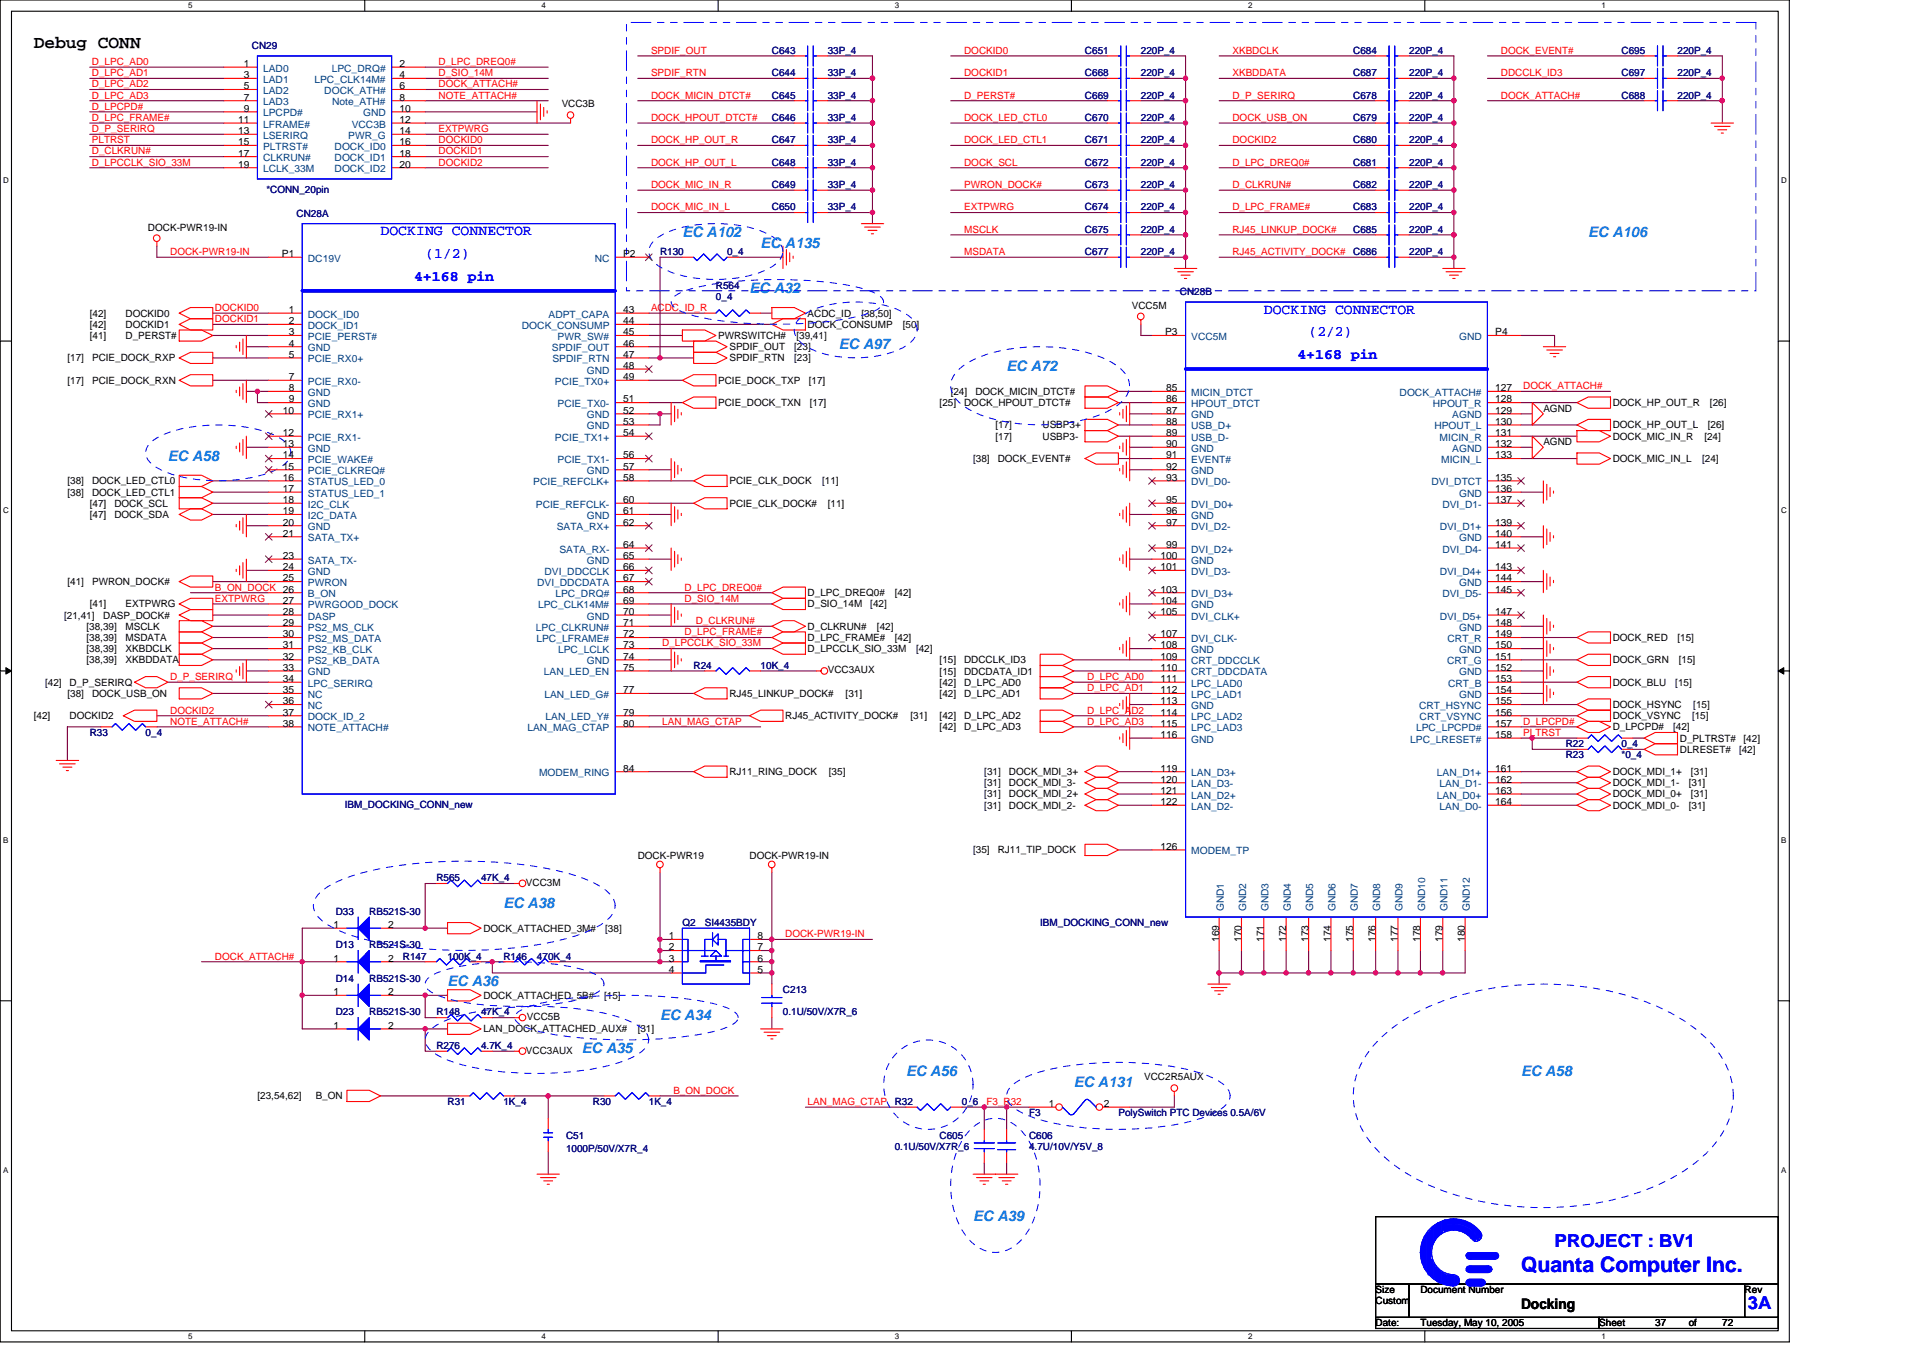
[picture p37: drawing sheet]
<svg xmlns="http://www.w3.org/2000/svg" width="297mm" height="210mm" viewBox="0 0 297 210" stroke-linecap="round" stroke-linejoin="round" font-family="sans-serif">
<defs><g id="words">
<text font-size="3.3" fill="#00f" x="234.9" y="196.5">Quanta Computer Inc.</text>
<text font-size="2.8" x="5.2" y="7.5">Debug CONN</text>
<g font-size="2.8" fill="#00f">
<text x="240.1" y="192.6">PROJECT : BV1</text>
<text x="270" y="202.2">3A</text>
</g>
<g font-size="2.2" fill="#00f">
<text x="58.8" y="36.3">DOCKING CONNECTOR</text>
<text x="65.7" y="39.8">(1/2)</text>
<text x="64" y="43.3">4+168 pin</text>
<text x="195.2" y="48.5">DOCKING CONNECTOR</text>
<text x="202.1" y="51.9">(2/2)</text>
<text x="200.4" y="55.4">4+168 pin</text>
</g>
<g font-size="2.2" fill="#0080ff">
<text x="105.4" y="36.6">EC A102</text>
<text x="117.5" y="38.3">EC A135</text>
<text x="245.3" y="36.6">EC A106</text>
<text x="115.8" y="45.2">EC A32</text>
<text x="129.6" y="53.9">EC A97</text>
<text x="155.5" y="57.3">EC A72</text>
<text x="25.9" y="71.1">EC A58</text>
<text x="77.8" y="140.2">EC A38</text>
<text x="69.1" y="152.3">EC A36</text>
<text x="102" y="157.5">EC A34</text>
<text x="89.9" y="162.7">EC A35</text>
<text x="140" y="166.1">EC A56</text>
<text x="165.9" y="167.9">EC A131</text>
<text x="234.9" y="166.1">EC A58</text>
<text x="150.3" y="188.6">EC A39</text>
</g>
<text font-size="2.2" x="234.9" y="202.1">Docking</text>
<g font-size="1.5" fill="#f00">
<text x="14.2" y="10">D_LPC_AD0</text>
<text x="14.2" y="11.8">D_LPC_AD1</text>
<text x="67.8" y="10">D_LPC_DREQ0#</text>
<text x="67.8" y="11.8">D_SIO_14M</text>
<text x="100.6" y="8.3">SPDIF_OUT</text>
<text x="100.6" y="11.8">SPDIF_RTN</text>
<text x="148.9" y="8.3">DOCKID0</text>
<text x="148.9" y="11.8">DOCKID1</text>
<text x="190.4" y="11.8">XKBDDATA</text>
<text x="190.4" y="8.3">XKBDCLK</text>
<text x="231.8" y="11.8">DDCCLK_ID3</text>
<text x="231.8" y="8.3">DOCK_EVENT#</text>
<text x="14.2" y="13.5">D_LPC_AD2</text>
<text x="14.2" y="15.2">D_LPC_AD3</text>
<text x="14.2" y="16.9">D_LPCPD#</text>
<text x="67.8" y="13.5">DOCK_ATTACH#</text>
<text x="67.8" y="15.2">NOTE_ATTACH#</text>
<text x="100.6" y="15.2">DOCK_MICIN_DTCT#</text>
<text x="148.9" y="15.2">D_PERST#</text>
<text x="190.4" y="15.2">D_P_SERIRQ</text>
<text x="231.8" y="15.2">DOCK_ATTACH#</text>
<text x="14.2" y="18.7">D_LPC_FRAME#</text>
<text x="14.2" y="20.4">D_P_SERIRQ</text>
<text x="14.2" y="22.1">PLTRST</text>
<text x="14.2" y="23.9">D_CLKRUN#</text>
<text x="67.8" y="20.4">EXTPWRG</text>
<text x="67.8" y="22.1">DOCKID0</text>
<text x="67.8" y="23.9">DOCKID1</text>
<text x="100.6" y="18.7">DOCK_HPOUT_DTCT#</text>
<text x="100.6" y="22.1">DOCK_HP_OUT_R</text>
<text x="148.9" y="18.7">DOCK_LED_CTL0</text>
<text x="148.9" y="22.1">DOCK_LED_CTL1</text>
<text x="190.4" y="18.7">DOCK_USB_ON</text>
<text x="190.4" y="22.1">DOCKID2</text>
<text x="14.2" y="25.6">D_LPCCLK_SIO_33M</text>
<text x="67.8" y="25.6">DOCKID2</text>
<text x="100.6" y="25.6">DOCK_HP_OUT_L</text>
<text x="100.6" y="29">DOCK_MIC_IN_R</text>
<text x="148.9" y="25.6">DOCK_SCL</text>
<text x="148.9" y="29">PWRON_DOCK#</text>
<text x="190.4" y="25.6">D_LPC_DREQ0#</text>
<text x="190.4" y="29">D_CLKRUN#</text>
<text x="100.6" y="32.5">DOCK_MIC_IN_L</text>
<text x="148.9" y="32.5">EXTPWRG</text>
<text x="148.9" y="35.9">MSCLK</text>
<text x="190.4" y="32.5">D_LPC_FRAME#</text>
<text x="190.4" y="35.9">RJ45_LINKUP_DOCK#</text>
<text x="26.3" y="39.4">DOCK-PWR19-IN</text>
<text x="148.9" y="39.4">MSDATA</text>
<text x="190.4" y="39.4">RJ45_ACTIVITY_DOCK#</text>
<text x="33.2" y="48">DOCKID0</text>
<text x="33.2" y="49.8">DOCKID1</text>
<text x="100.6" y="48">ACDC_ID_R</text>
<text x="235.3" y="60.1">DOCK_ATTACH#</text>
<text x="33.2" y="92.9">EXTPWRG</text>
<text x="33.2" y="91.2">B_ON_DOCK 26</text>
<text x="105.7" y="92.9">D_SIO_14M</text>
<text x="105.7" y="91.2">D_LPC_DREQ0#</text>
<text x="102.3" y="99.8">D_LPCCLK_SIO_33M</text>
<text x="105.7" y="98.1">D_LPC_FRAME#</text>
<text x="107.5" y="96.4">D_CLKRUN#</text>
<text x="26.3" y="105">D_P_SERIRQ</text>
<text x="167.9" y="106.8">D_LPC_AD1</text>
<text x="167.9" y="105">D_LPC_AD0</text>
<text x="26.3" y="110.2">DOCKID2</text>
<text x="26.3" y="111.9">NOTE_ATTACH#</text>
<text x="102.3" y="111.9">LAN_MAG_CTAP</text>
<text x="167.9" y="111.9">D_LPC_AD3</text>
<text x="167.9" y="110.2">D_LPC_AD2</text>
<text x="235.3" y="111.9">D_LPCPD#</text>
<text x="235.3" y="113.7">PLTRST</text>
<text x="33.2" y="148.2">DOCK_ATTACH#</text>
<text x="121.3" y="144.8">DOCK-PWR19-IN</text>
<text x="104" y="168.9">B_ON_DOCK</text>
<text x="124.8" y="170.7">LAN_MAG_CTAP</text>
<text x="152.4" y="170.7">F3_R32</text>
</g>
<g font-size="1.5">
<text x="37.7" y="10.4">1</text>
<text x="61.7" y="10.4">2</text>
<text x="37.7" y="12.1">3</text>
<text x="37.7" y="13.8">5</text>
<text x="37.7" y="15.5">7</text>
<text x="37.7" y="17.3">9</text>
<text x="61.7" y="12.1">4</text>
<text x="61.7" y="13.8">6</text>
<text x="61.7" y="17.3">10</text>
<text x="61.7" y="15.5">8</text>
<text x="86.8" y="16.6">VCC3B</text>
<text x="36.8" y="19">11</text>
<text x="36.8" y="20.7">13</text>
<text x="36.8" y="22.4">15</text>
<text x="61.7" y="20.7">14</text>
<text x="61.7" y="19">12</text>
<text x="61.7" y="22.4">16</text>
<text x="36.8" y="24.2">17</text>
<text x="36.8" y="25.9">19</text>
<text x="61.7" y="24.2">18</text>
<text x="61.7" y="25.9">20</text>
<text x="22.9" y="35.6">DOCK-PWR19-IN</text>
<text x="43.5" y="39.7">P1</text>
<text x="96.2" y="39.7">P2</text>
<text x="174.8" y="47.7">VCC5M</text>
<text x="13.9" y="48.9">[42]</text>
<text x="13.9" y="50.6">[42]</text>
<text x="13.9" y="52.4">[41]</text>
<text x="19.4" y="48.9">DOCKID0</text>
<text x="19.4" y="50.6">DOCKID1</text>
<text x="19.4" y="52.4">D_PERST#</text>
<text x="44.6" y="51.8">3</text>
<text x="44.6" y="53.5">4</text>
<text x="44.6" y="50.1">2</text>
<text x="44.6" y="48.3">1</text>
<text x="96.2" y="50.1">44</text>
<text x="96.2" y="48.3">43</text>
<text x="96.2" y="53.5">46</text>
<text x="96.2" y="51.8">45</text>
<text x="110.9" y="52.4">PWRSWITCH#</text>
<text x="123" y="52.4">[39,41]</text>
<text x="124.8" y="48.9">ACDC_ID</text>
<text x="124.8" y="50.6">DOCK_CONSUMP</text>
<text x="133" y="48.9">[38,50]</text>
<text x="139.4" y="50.6">[50]</text>
<text x="180" y="51.8">P3</text>
<text x="231" y="51.8">P4</text>
<text x="10.4" y="55.8">[17]</text>
<text x="10.4" y="59.3">[17]</text>
<text x="14.2" y="55.8">PCIE_DOCK_RXP</text>
<text x="14.2" y="59.3">PCIE_DOCK_RXN</text>
<text x="44.6" y="55.3">5</text>
<text x="44.6" y="58.7">7</text>
<text x="96.2" y="58.7">49</text>
<text x="96.2" y="57">48</text>
<text x="96.2" y="55.3">47</text>
<text x="110.9" y="59.3">PCIE_DOCK_TXP</text>
<text x="112.7" y="54.1">SPDIF_OUT</text>
<text x="112.7" y="55.8">SPDIF_RTN</text>
<text x="122.7" y="55.8">[23]</text>
<text x="122.7" y="54.1">[23]</text>
<text x="124.9" y="59.3">[17]</text>
<text x="43.7" y="63.9">10</text>
<text x="44.6" y="60.4">8</text>
<text x="44.6" y="62.2">9</text>
<text x="96.2" y="63.9">52</text>
<text x="96.2" y="65.6">53</text>
<text x="96.2" y="62.2">51</text>
<text x="110.9" y="62.7">PCIE_DOCK_TXN</text>
<text x="125.1" y="62.7">[17]</text>
<text x="145.1" y="62.7">[25]</text>
<text x="146.9" y="61">[24]</text>
<text x="148.9" y="62.7">DOCK_HPOUT_DTCT#</text>
<text x="150.7" y="61">DOCK_MICIN_DTCT#</text>
<text x="180.1" y="60.4">85</text>
<text x="180.1" y="62.2">86</text>
<text x="180.1" y="63.9">87</text>
<text x="180.1" y="65.6">88</text>
<text x="231" y="63.9">129</text>
<text x="231" y="60.4">127</text>
<text x="231" y="62.2">128</text>
<text x="231" y="65.6">130</text>
<text x="238.4" y="63.6">AGND</text>
<text x="249.1" y="62.7">DOCK_HP_OUT_R</text>
<text x="264.1" y="62.7">[26]</text>
<text x="43.7" y="67.4">12</text>
<text x="43.7" y="69.1">13</text>
<text x="43.7" y="70.8">14</text>
<text x="96.2" y="67.4">54</text>
<text x="96.2" y="70.8">56</text>
<text x="150.3" y="71.4">[38]</text>
<text x="153.8" y="67.9">[17]</text>
<text x="153.8" y="66.2">[17]</text>
<text x="154.1" y="71.4">DOCK_EVENT#</text>
<text x="161" y="67.9">USBP3-</text>
<text x="161" y="66.2">USBP3+</text>
<text x="180.1" y="67.4">89</text>
<text x="180.1" y="69.1">90</text>
<text x="180.1" y="70.8">91</text>
<text x="231" y="67.4">131</text>
<text x="231" y="69.1">132</text>
<text x="231" y="70.8">133</text>
<text x="238.4" y="68.8">AGND</text>
<text x="249.1" y="67.9">DOCK_MIC_IN_R</text>
<text x="249.1" y="71.4">DOCK_MIC_IN_L</text>
<text x="249.1" y="66.2">DOCK_HP_OUT_L</text>
<text x="262.9" y="71.4">[24]</text>
<text x="263.3" y="67.9">[24]</text>
<text x="263.8" y="66.2">[26]</text>
<text x="10.4" y="74.8">[38]</text>
<text x="10.4" y="76.5">[38]</text>
<text x="14.2" y="74.8">DOCK_LED_CTL0</text>
<text x="14.2" y="76.5">DOCK_LED_CTL1</text>
<text x="43.7" y="72.5">15</text>
<text x="43.7" y="77.7">18</text>
<text x="43.7" y="74.3">16</text>
<text x="43.7" y="76">17</text>
<text x="96.2" y="72.5">57</text>
<text x="96.2" y="74.3">58</text>
<text x="96.2" y="77.7">60</text>
<text x="112.7" y="74.8">PCIE_CLK_DOCK</text>
<text x="127" y="74.8">[11]</text>
<text x="180.1" y="72.5">92</text>
<text x="180.1" y="74.3">93</text>
<text x="180.1" y="77.7">95</text>
<text x="231" y="77.7">137</text>
<text x="231" y="76">136</text>
<text x="231" y="74.3">135</text>
<text x="13.9" y="80">[47]</text>
<text x="13.9" y="78.3">[47]</text>
<text x="17.7" y="80">DOCK_SDA</text>
<text x="17.7" y="78.3">DOCK_SCL</text>
<text x="43.7" y="79.4">19</text>
<text x="43.7" y="81.2">20</text>
<text x="43.7" y="82.9">21</text>
<text x="96.2" y="81.2">62</text>
<text x="96.2" y="79.4">61</text>
<text x="112.7" y="78.3">PCIE_CLK_DOCK#</text>
<text x="127.9" y="78.3">[11]</text>
<text x="180.1" y="79.4">96</text>
<text x="180.1" y="81.2">97</text>
<text x="231" y="82.9">140</text>
<text x="231" y="81.2">139</text>
<text x="43.7" y="86.3">23</text>
<text x="43.7" y="88.1">24</text>
<text x="43.7" y="89.8">25</text>
<text x="96.2" y="88.1">66</text>
<text x="96.2" y="86.3">65</text>
<text x="96.2" y="84.6">64</text>
<text x="96.2" y="89.8">67</text>
<text x="179.3" y="86.3">100</text>
<text x="179.3" y="88.1">101</text>
<text x="180.1" y="84.6">99</text>
<text x="231" y="84.6">141</text>
<text x="231" y="89.8">144</text>
<text x="231" y="88.1">143</text>
<text x="9.9" y="95.5">[21,41]</text>
<text x="10.4" y="90.4">[41]</text>
<text x="13.9" y="93.8">[41]</text>
<text x="14.2" y="90.4">PWRON_DOCK#</text>
<text x="15.9" y="95.5">DASP_DOCK#</text>
<text x="19.4" y="93.8">EXTPWRG</text>
<text x="43.7" y="93.3">27</text>
<text x="43.7" y="95">28</text>
<text x="96.2" y="93.3">69</text>
<text x="96.2" y="95">70</text>
<text x="96.2" y="91.5">68</text>
<text x="124.8" y="93.8">D_SIO_14M</text>
<text x="124.8" y="92.1">D_LPC_DREQ0#</text>
<text x="134.4" y="93.8">[42]</text>
<text x="138.2" y="92.1">[42]</text>
<text x="179.3" y="91.5">103</text>
<text x="179.3" y="93.3">104</text>
<text x="179.3" y="95">105</text>
<text x="231" y="91.5">145</text>
<text x="231" y="95">147</text>
<text x="13.4" y="100.7">[38,39]</text>
<text x="13.4" y="99">[38,39]</text>
<text x="13.4" y="97.3">[38,39]</text>
<text x="19.4" y="100.7">XKBDCLK</text>
<text x="19.4" y="99">MSDATA</text>
<text x="19.4" y="97.3">MSCLK</text>
<text x="43.7" y="96.7">29</text>
<text x="43.7" y="98.4">30</text>
<text x="43.7" y="100.2">31</text>
<text x="43.7" y="101.9">32</text>
<text x="96.2" y="98.4">72</text>
<text x="96.2" y="101.9">74</text>
<text x="96.2" y="100.2">73</text>
<text x="96.2" y="96.7">71</text>
<text x="124.8" y="97.3">D_CLKRUN#</text>
<text x="124.8" y="99">D_LPC_FRAME#</text>
<text x="124.8" y="100.7">D_LPCCLK_SIO_33M</text>
<text x="135.5" y="97.3">[42]</text>
<text x="138.2" y="99">[42]</text>
<text x="141.5" y="100.7">[42]</text>
<text x="179.3" y="98.4">107</text>
<text x="179.3" y="100.2">108</text>
<text x="179.3" y="101.9">109</text>
<text x="231" y="98.4">149</text>
<text x="231" y="101.9">151</text>
<text x="231" y="96.7">148</text>
<text x="231" y="100.2">150</text>
<text x="249.1" y="99">DOCK_RED</text>
<text x="259.1" y="99">[15]</text>
<text x="7" y="105.9">[42]</text>
<text x="10.4" y="107.6">[38]</text>
<text x="10.7" y="105.9">D_P_SERIRQ</text>
<text x="13.4" y="102.4">[38,39]</text>
<text x="14.2" y="107.6">DOCK_USB_ON</text>
<text x="19.4" y="102.4">XKBDDATA</text>
<text x="43.7" y="103.6">33</text>
<text x="43.7" y="105.3">34</text>
<text x="43.7" y="107.1">35</text>
<text x="96.2" y="103.6">75</text>
<text x="96.2" y="107.1">77</text>
<text x="112.7" y="107.6">RJ45_LINKUP_DOCK#</text>
<text x="127.9" y="104">VCC3AUX</text>
<text x="130.6" y="107.6">[31]</text>
<text x="145.1" y="107.6">[42]</text>
<text x="145.1" y="105.9">[42]</text>
<text x="145.1" y="104.2">[15]</text>
<text x="145.1" y="102.4">[15]</text>
<text x="148.9" y="107.6">D_LPC_AD1</text>
<text x="148.9" y="105.9">D_LPC_AD0</text>
<text x="148.9" y="104.2">DDCDATA_ID1</text>
<text x="148.9" y="102.4">DDCCLK_ID3</text>
<text x="179.3" y="103.6">110</text>
<text x="179.3" y="105.3">111</text>
<text x="179.3" y="107.1">112</text>
<text x="231" y="105.3">153</text>
<text x="231" y="103.6">152</text>
<text x="231" y="107.1">154</text>
<text x="249.1" y="102.4">DOCK_GRN</text>
<text x="249.1" y="105.9">DOCK_BLU</text>
<text x="258.8" y="105.9">[15]</text>
<text x="259.3" y="102.4">[15]</text>
<text x="5.2" y="111.1">[42]</text>
<text x="10.7" y="111.1">DOCKID2</text>
<text x="43.7" y="108.8">36</text>
<text x="43.7" y="110.5">37</text>
<text x="43.7" y="112.2">38</text>
<text x="96.2" y="110.5">79</text>
<text x="96.2" y="112.2">80</text>
<text x="121.3" y="111.1">RJ45_ACTIVITY_DOCK#</text>
<text x="140.6" y="111.1">[31]</text>
<text x="145.1" y="112.8">[42]</text>
<text x="145.1" y="111.1">[42]</text>
<text x="148.9" y="112.8">D_LPC_AD3</text>
<text x="148.9" y="111.1">D_LPC_AD2</text>
<text x="179.3" y="108.8">113</text>
<text x="179.3" y="110.5">114</text>
<text x="179.3" y="112.2">115</text>
<text x="179.3" y="114">116</text>
<text x="231" y="108.8">155</text>
<text x="231" y="110.5">156</text>
<text x="231" y="114">158</text>
<text x="231" y="112.2">157</text>
<text x="249.1" y="112.8">D_LPCPD#</text>
<text x="249.1" y="109.3">DOCK_HSYNC</text>
<text x="249.1" y="111.1">DOCK_VSYNC</text>
<text x="258.4" y="112.8">[42]</text>
<text x="261.4" y="111.1">[15]</text>
<text x="261.6" y="109.3">[15]</text>
<text x="96.2" y="119.2">84</text>
<text x="112.7" y="119.7">RJ11_RING_DOCK</text>
<text x="128" y="119.7">[35]</text>
<text x="152" y="119.7">[31]</text>
<text x="155.8" y="119.7">DOCK_MDI_3+</text>
<text x="179.3" y="119.2">119</text>
<text x="231" y="119.2">161</text>
<text x="249.1" y="119.7">DOCK_MDI_1+</text>
<text x="259.5" y="116.3">DLRESET#</text>
<text x="259.5" y="114.5">D_PLTRST#</text>
<text x="261.2" y="119.7">[31]</text>
<text x="268.6" y="116.3">[42]</text>
<text x="269.3" y="114.5">[42]</text>
<text x="152" y="121.5">[31]</text>
<text x="152" y="123.2">[31]</text>
<text x="152" y="124.9">[31]</text>
<text x="155.8" y="121.5">DOCK_MDI_3-</text>
<text x="155.8" y="123.2">DOCK_MDI_2+</text>
<text x="155.8" y="124.9">DOCK_MDI_2-</text>
<text x="179.3" y="120.9">120</text>
<text x="179.3" y="122.6">121</text>
<text x="179.3" y="124.4">122</text>
<text x="231" y="120.9">162</text>
<text x="231" y="124.4">164</text>
<text x="231" y="122.6">163</text>
<text x="249.1" y="121.5">DOCK_MDI_1-</text>
<text x="249.1" y="123.2">DOCK_MDI_0+</text>
<text x="249.1" y="124.9">DOCK_MDI_0-</text>
<text x="260.9" y="121.5">[31]</text>
<text x="260.9" y="124.9">[31]</text>
<text x="261.2" y="123.2">[31]</text>
<text x="150.3" y="131.8">[35]</text>
<text x="154.1" y="131.8">RJ11_TIP_DOCK</text>
<text x="179.3" y="131.3">126</text>
<text x="81.2" y="136.8">VCC3M</text>
<text x="98.5" y="132.7">DOCK-PWR19</text>
<text x="115.8" y="132.7">DOCK-PWR19-IN</text>
<text x="51.5" y="143.3">1</text>
<text x="60" y="143.3">2</text>
<text x="74.7" y="143.9">DOCK_ATTACHED_3M#</text>
<text x="93.5" y="143.9">[38]</text>
<text x="51.5" y="148.5">1</text>
<text x="60" y="148.5">2</text>
<text x="103.3" y="148.5">3</text>
<text x="103.3" y="146.8">2</text>
<text x="103.3" y="145.1">1</text>
<text x="117" y="145.1">8</text>
<text x="117" y="146.8">7</text>
<text x="117" y="148.5">6</text>
<text x="188.3" y="145.5" transform="rotate(-90 188.3 145.5)">169</text>
<text x="191.7" y="145.5" transform="rotate(-90 191.7 145.5)">170</text>
<text x="195.2" y="145.5" transform="rotate(-90 195.2 145.5)">171</text>
<text x="198.6" y="145.5" transform="rotate(-90 198.6 145.5)">172</text>
<text x="202.1" y="145.5" transform="rotate(-90 202.1 145.5)">173</text>
<text x="205.6" y="145.5" transform="rotate(-90 205.6 145.5)">174</text>
<text x="209" y="145.5" transform="rotate(-90 209 145.5)">175</text>
<text x="212.5" y="145.5" transform="rotate(-90 212.5 145.5)">176</text>
<text x="215.9" y="145.5" transform="rotate(-90 215.9 145.5)">177</text>
<text x="219.4" y="145.5" transform="rotate(-90 219.4 145.5)">178</text>
<text x="222.8" y="145.5" transform="rotate(-90 222.8 145.5)">179</text>
<text x="226.3" y="145.5" transform="rotate(-90 226.3 145.5)">180</text>
<text x="51.5" y="153.7">1</text>
<text x="60" y="153.7">2</text>
<text x="74.7" y="154.3">DOCK_ATTACHED_5B#</text>
<text x="93.3" y="154.3">[15]</text>
<text x="103.3" y="150.3">4</text>
<text x="117" y="150.3">5</text>
<text x="51.5" y="158.9">1</text>
<text x="60" y="158.9">2</text>
<text x="74.7" y="159.4">LAN_DOCK_ATTACHED_AUX#</text>
<text x="81.4" y="157.5">VCC5B</text>
<text x="98.5" y="159.4">[31]</text>
<text x="81.2" y="162.7">VCC3AUX</text>
<text x="176.7" y="166.9">VCC2R5AUX</text>
<text x="39.8" y="169.8">[23,54,62]</text>
<text x="48.8" y="169.8">B_ON</text>
<text x="162" y="171">1</text>
<text x="170.5" y="171">2</text>
<text x="212.5" y="199.7">Size</text>
<text x="212.5" y="201.4">Custom</text>
<text x="219.4" y="199.7">Document Number</text>
<text x="269.5" y="199.7">Rev</text>
<text x="212.5" y="204.9">Date:</text>
<text x="219.4" y="204.9">Tuesday, May 10, 2005</text>
<text x="247" y="204.9">Sheet</text>
<text x="255.7" y="204.9">37</text>
<text x="260.9" y="204.9">of</text>
<text x="266" y="204.9">72</text>
</g>
<g font-size="1.5" fill="#000080">
<text x="38.9" y="7.6">CN29</text>
<text x="119.2" y="11.8">C644</text>
<text x="119.2" y="8.3">C643</text>
<text x="127.9" y="11.8">33P_4</text>
<text x="127.9" y="8.3">33P_4</text>
<text x="167.6" y="8.3">C651</text>
<text x="167.6" y="11.8">C668</text>
<text x="176.2" y="8.3">220P_4</text>
<text x="176.2" y="11.8">220P_4</text>
<text x="209" y="8.3">C684</text>
<text x="209" y="11.8">C687</text>
<text x="217.7" y="8.3">220P_4</text>
<text x="217.7" y="11.8">220P_4</text>
<text x="250.5" y="8.3">C695</text>
<text x="250.5" y="11.8">C697</text>
<text x="259.1" y="8.3">220P_4</text>
<text x="259.1" y="11.8">220P_4</text>
<text x="119.2" y="15.2">C645</text>
<text x="127.9" y="15.2">33P_4</text>
<text x="167.6" y="15.2">C669</text>
<text x="176.2" y="15.2">220P_4</text>
<text x="209" y="15.2">C678</text>
<text x="217.7" y="15.2">220P_4</text>
<text x="250.5" y="15.2">C688</text>
<text x="259.1" y="15.2">220P_4</text>
<text x="119.2" y="22.1">C647</text>
<text x="119.2" y="18.7">C646</text>
<text x="127.9" y="22.1">33P_4</text>
<text x="127.9" y="18.7">33P_4</text>
<text x="167.6" y="22.1">C671</text>
<text x="167.6" y="18.7">C670</text>
<text x="176.2" y="22.1">220P_4</text>
<text x="176.2" y="18.7">220P_4</text>
<text x="209" y="18.7">C679</text>
<text x="209" y="22.1">C680</text>
<text x="217.7" y="18.7">220P_4</text>
<text x="217.7" y="22.1">220P_4</text>
<text x="41.1" y="29.7">*CONN_20pin</text>
<text x="119.2" y="29">C649</text>
<text x="119.2" y="25.6">C648</text>
<text x="127.9" y="29">33P_4</text>
<text x="127.9" y="25.6">33P_4</text>
<text x="167.6" y="29">C673</text>
<text x="167.6" y="25.6">C672</text>
<text x="176.2" y="29">220P_4</text>
<text x="176.2" y="25.6">220P_4</text>
<text x="209" y="29">C682</text>
<text x="209" y="25.6">C681</text>
<text x="217.7" y="29">220P_4</text>
<text x="217.7" y="25.6">220P_4</text>
<text x="45.8" y="33.5">CN28A</text>
<text x="119.2" y="32.5">C650</text>
<text x="127.9" y="32.5">33P_4</text>
<text x="167.6" y="32.5">C674</text>
<text x="167.6" y="35.9">C675</text>
<text x="176.2" y="32.5">220P_4</text>
<text x="176.2" y="35.9">220P_4</text>
<text x="209" y="32.5">C683</text>
<text x="209" y="35.9">C685</text>
<text x="217.7" y="32.5">220P_4</text>
<text x="217.7" y="35.9">220P_4</text>
<text x="102" y="39.4">R130</text>
<text x="112.3" y="39.4">0_4</text>
<text x="167.6" y="39.4">C677</text>
<text x="176.2" y="39.4">220P_4</text>
<text x="209" y="39.4">C686</text>
<text x="217.7" y="39.4">220P_4</text>
<text x="110.6" y="44.6">R564</text>
<text x="110.6" y="46.3">0_4</text>
<text x="182.3" y="45.6">CN28B</text>
<text x="107.1" y="103.3">R24</text>
<text x="117.5" y="103.3">10K_4</text>
<text x="13.9" y="113.7">R33</text>
<text x="22.5" y="113.7">0_4</text>
<text x="241.8" y="117.1">R23</text>
<text x="241.8" y="115.4">R22</text>
<text x="250.5" y="117.1">*0_4</text>
<text x="250.5" y="115.4">0_4</text>
<text x="53.3" y="124.7">IBM_DOCKING_CONN_new</text>
<text x="67.4" y="136.1">R565</text>
<text x="74.3" y="136.1">47K_4</text>
<text x="51.9" y="141.3">D33</text>
<text x="57" y="141.3">RB521S-30</text>
<text x="105.4" y="143">Q2</text>
<text x="108.9" y="143">SI4435BDY</text>
<text x="160.7" y="143">IBM_DOCKING_CONN_new</text>
<text x="51.9" y="146.5">D13</text>
<text x="57" y="146.5">RB521S-30</text>
<text x="62.2" y="148.2">R147</text>
<text x="69.1" y="148.2">100K_4</text>
<text x="77.8" y="148.2">R146</text>
<text x="82.9" y="148.2">470K_4</text>
<text x="51.9" y="151.7">D14</text>
<text x="57" y="151.7">RB521S-30</text>
<text x="120.9" y="153.4">C213</text>
<text x="51.9" y="156.8">D23</text>
<text x="57" y="156.8">RB521S-30</text>
<text x="67.4" y="156.8">R148</text>
<text x="74.3" y="156.8">47K_4</text>
<text x="120.9" y="156.8">0.1U/50V/X7R_6</text>
<text x="67.4" y="162">R276</text>
<text x="74.3" y="162">4.7K_4</text>
<text x="69.1" y="170.7">R31</text>
<text x="77.8" y="170.7">1K_4</text>
<text x="91.6" y="170.7">R30</text>
<text x="100.2" y="170.7">1K_4</text>
<text x="138.2" y="170.7">R32</text>
<text x="148.6" y="170.7">0_6</text>
<text x="159" y="172.4">F3</text>
<text x="172.8" y="172.4">PolySwitch PTC Devices 0.5A/6V</text>
<text x="87.4" y="175.9">C51</text>
<text x="87.4" y="177.9">1000P/50V/X7R_4</text>
<text x="138.2" y="177.6">0.1U/50V/X7R_6</text>
<text x="145.1" y="175.9">C605</text>
<text x="159" y="175.9">C606</text>
<text x="159" y="177.6">4.7U/10V/Y5V_8</text>
</g>
<g font-size="1.5" fill="#004080">
<text x="40.6" y="11.1">LAD0</text>
<text x="51.2" y="11.1">LPC_DRQ#</text>
<text x="40.6" y="12.8">LAD1</text>
<text x="40.6" y="14.5">LAD2</text>
<text x="40.6" y="16.3">LAD3</text>
<text x="40.6" y="18">LPCPD#</text>
<text x="48.6" y="12.8">LPC_CLK14M#</text>
<text x="50.1" y="14.5">DOCK_ATH#</text>
<text x="51.3" y="16.3">Note_ATH#</text>
<text x="56.1" y="18">GND</text>
<text x="40.6" y="19.7">LFRAME#</text>
<text x="40.6" y="21.4">LSERIRQ</text>
<text x="40.6" y="23.2">PLTRST#</text>
<text x="51.7" y="23.2">DOCK_ID0</text>
<text x="53.8" y="21.4">PWR_G</text>
<text x="54.3" y="19.7">VCC3B</text>
<text x="40.6" y="24.9">CLKRUN#</text>
<text x="40.6" y="26.6">LCLK_33M</text>
<text x="51.7" y="24.9">DOCK_ID1</text>
<text x="51.7" y="26.6">DOCK_ID2</text>
<text x="47.6" y="40.4">DC19V</text>
<text x="91.9" y="40.4">NC</text>
<text x="47.6" y="52.5">PCIE_PERST#</text>
<text x="47.6" y="50.8">DOCK_ID1</text>
<text x="47.6" y="49.1">DOCK_ID0</text>
<text x="80.6" y="50.8">DOCK_CONSUMP</text>
<text x="84.7" y="49.1">ADPT_CAPA</text>
<text x="86.1" y="52.5">PWR_SW#</text>
<text x="184" y="52.5">VCC5M</text>
<text x="225.4" y="52.5">GND</text>
<text x="47.6" y="54.3">GND</text>
<text x="47.6" y="56">PCIE_RX0+</text>
<text x="47.6" y="59.4">PCIE_RX0-</text>
<text x="85.3" y="54.3">SPDIF_OUT</text>
<text x="85.3" y="56">SPDIF_RTN</text>
<text x="85.7" y="59.4">PCIE_TX0+</text>
<text x="90.7" y="57.7">GND</text>
<text x="47.6" y="61.2">GND</text>
<text x="47.6" y="62.9">GND</text>
<text x="47.6" y="64.6">PCIE_RX1+</text>
<text x="86.1" y="62.9">PCIE_TX0-</text>
<text x="90.7" y="64.6">GND</text>
<text x="184" y="61.2">MICIN_DTCT</text>
<text x="184" y="62.9">HPOUT_DTCT</text>
<text x="184" y="64.6">GND</text>
<text x="216.2" y="61.2">DOCK_ATTACH#</text>
<text x="221.3" y="62.9">HPOUT_R</text>
<text x="224.3" y="64.6">AGND</text>
<text x="47.6" y="68.1">PCIE_RX1-</text>
<text x="47.6" y="69.8">GND</text>
<text x="47.6" y="71.5">PCIE_WAKE#</text>
<text x="85.7" y="68.1">PCIE_TX1+</text>
<text x="86.1" y="71.5">PCIE_TX1-</text>
<text x="90.7" y="66.3">GND</text>
<text x="184" y="66.3">USB_D+</text>
<text x="184" y="68.1">USB_D-</text>
<text x="184" y="69.8">GND</text>
<text x="184" y="71.5">EVENT#</text>
<text x="221.6" y="66.3">HPOUT_L</text>
<text x="222.4" y="68.1">MICIN_R</text>
<text x="222.6" y="71.5">MICIN_L</text>
<text x="224.3" y="69.8">AGND</text>
<text x="47.6" y="73.3">PCIE_CLKREQ#</text>
<text x="47.6" y="75">STATUS_LED_0</text>
<text x="47.6" y="76.7">STATUS_LED_1</text>
<text x="82.4" y="75">PCIE_REFCLK+</text>
<text x="90.7" y="73.3">GND</text>
<text x="184" y="73.3">GND</text>
<text x="184" y="75">DVI_D0-</text>
<text x="221.1" y="75">DVI_DTCT</text>
<text x="225.4" y="76.7">GND</text>
<text x="47.6" y="78.4">I2C_CLK</text>
<text x="47.6" y="80.2">I2C_DATA</text>
<text x="47.6" y="81.9">GND</text>
<text x="47.6" y="83.6">SATA_TX+</text>
<text x="82.8" y="78.4">PCIE_REFCLK-</text>
<text x="86" y="81.9">SATA_RX+</text>
<text x="90.7" y="80.2">GND</text>
<text x="184" y="78.4">DVI_D0+</text>
<text x="184" y="80.2">GND</text>
<text x="184" y="81.9">DVI_D2-</text>
<text x="222.4" y="81.9">DVI_D1+</text>
<text x="222.8" y="78.4">DVI_D1-</text>
<text x="225.4" y="83.6">GND</text>
<text x="47.6" y="87.1">SATA_TX-</text>
<text x="47.6" y="88.8">GND</text>
<text x="84.1" y="88.8">DVI_DDCCLK</text>
<text x="86.4" y="85.3">SATA_RX-</text>
<text x="90.7" y="87.1">GND</text>
<text x="184" y="85.3">DVI_D2+</text>
<text x="184" y="87.1">GND</text>
<text x="184" y="88.8">DVI_D3-</text>
<text x="222.4" y="88.8">DVI_D4+</text>
<text x="222.8" y="85.3">DVI_D4-</text>
<text x="47.6" y="90.5">PWRON</text>
<text x="47.6" y="94">PWRGOOD_DOCK</text>
<text x="47.6" y="95.7">DASP</text>
<text x="47.6" y="92.2">B_ON</text>
<text x="83" y="90.5">DVI_DDCDATA</text>
<text x="83.1" y="94">LPC_CLK14M#</text>
<text x="85.8" y="92.2">LPC_DRQ#</text>
<text x="90.7" y="95.7">GND</text>
<text x="184" y="92.2">DVI_D3+</text>
<text x="184" y="94">GND</text>
<text x="184" y="95.7">DVI_CLK+</text>
<text x="222.4" y="95.7">DVI_D5+</text>
<text x="222.8" y="92.2">DVI_D5-</text>
<text x="225.4" y="90.5">GND</text>
<text x="47.6" y="97.4">PS2_MS_CLK</text>
<text x="47.6" y="99.2">PS2_MS_DATA</text>
<text x="47.6" y="100.9">PS2_KB_CLK</text>
<text x="82.8" y="97.4">LPC_CLKRUN#</text>
<text x="82.9" y="99.2">LPC_LFRAME#</text>
<text x="86.2" y="100.9">LPC_LCLK</text>
<text x="184" y="99.2">DVI_CLK-</text>
<text x="184" y="100.9">GND</text>
<text x="223.6" y="99.2">CRT_R</text>
<text x="225.4" y="97.4">GND</text>
<text x="225.4" y="100.9">GND</text>
<text x="47.6" y="102.6">PS2_KB_DATA</text>
<text x="47.6" y="104.3">GND</text>
<text x="47.6" y="106.1">LPC_SERIRQ</text>
<text x="47.6" y="107.8">NC</text>
<text x="84" y="104.3">LAN_LED_EN</text>
<text x="84.1" y="107.8">LAN_LED_G#</text>
<text x="90.7" y="102.6">GND</text>
<text x="184" y="102.6">CRT_DDCCLK</text>
<text x="184" y="104.3">CRT_DDCDATA</text>
<text x="184" y="106.1">LPC_LAD0</text>
<text x="184" y="107.8">LPC_LAD1</text>
<text x="223.5" y="102.6">CRT_G</text>
<text x="223.7" y="106.1">CRT_B</text>
<text x="225.4" y="104.3">GND</text>
<text x="225.4" y="107.8">GND</text>
<text x="47.6" y="109.5">NC</text>
<text x="47.6" y="111.3">DOCK_ID_2</text>
<text x="47.6" y="113">NOTE_ATTACH#</text>
<text x="81.5" y="113">LAN_MAG_CTAP</text>
<text x="84.3" y="111.3">LAN_LED_Y#</text>
<text x="184" y="109.5">GND</text>
<text x="184" y="111.3">LPC_LAD2</text>
<text x="184" y="113">LPC_LAD3</text>
<text x="218.7" y="113">LPC_LPCPD#</text>
<text x="219.2" y="109.5">CRT_HSYNC</text>
<text x="219.3" y="111.3">CRT_VSYNC</text>
<text x="83.3" y="119.9">MODEM_RING</text>
<text x="184" y="114.7">GND</text>
<text x="184" y="119.9">LAN_D3+</text>
<text x="217.8" y="114.7">LPC_LRESET#</text>
<text x="222" y="119.9">LAN_D1+</text>
<text x="184" y="121.6">LAN_D3-</text>
<text x="184" y="123.3">LAN_D2+</text>
<text x="184" y="125.1">LAN_D2-</text>
<text x="222" y="123.3">LAN_D0+</text>
<text x="222.4" y="121.6">LAN_D1-</text>
<text x="222.4" y="125.1">LAN_D0-</text>
<text x="184" y="132">MODEM_TP</text>
<text x="189" y="140.8" transform="rotate(-90 189 140.8)">GND1</text>
<text x="192.5" y="140.8" transform="rotate(-90 192.5 140.8)">GND2</text>
<text x="195.9" y="140.8" transform="rotate(-90 195.9 140.8)">GND3</text>
<text x="199.4" y="140.8" transform="rotate(-90 199.4 140.8)">GND4</text>
<text x="202.9" y="140.8" transform="rotate(-90 202.9 140.8)">GND5</text>
<text x="206.3" y="140.8" transform="rotate(-90 206.3 140.8)">GND6</text>
<text x="209.8" y="140.8" transform="rotate(-90 209.8 140.8)">GND7</text>
<text x="213.2" y="140.8" transform="rotate(-90 213.2 140.8)">GND8</text>
<text x="216.7" y="140.8" transform="rotate(-90 216.7 140.8)">GND9</text>
<text x="220.1" y="140.8" transform="rotate(-90 220.1 140.8)">GND10</text>
<text x="223.6" y="140.8" transform="rotate(-90 223.6 140.8)">GND11</text>
<text x="227" y="140.8" transform="rotate(-90 227 140.8)">GND12</text>
</g>
<g font-size="1.2">
<text x="29.1" y="1.3">5</text>
<text x="83.6" y="1.3">4</text>
<text x="138.2" y="1.3">3</text>
<text x="192.8" y="1.3">2</text>
<text x="247.4" y="1.3">1</text>
<text x=".5" y="28.3">D</text>
<text x="275.1" y="28.3">D</text>
<text x=".5" y="79.2">C</text>
<text x="275.1" y="79.2">C</text>
<text x=".5" y="130.2">B</text>
<text x="275.1" y="130.2">B</text>
<text x=".5" y="181.1">A</text>
<text x="275.1" y="181.1">A</text>
<text x="29.1" y="206.8">5</text>
<text x="83.6" y="206.8">4</text>
<text x="138.2" y="206.8">3</text>
<text x="192.8" y="206.8">2</text>
<text x="247.4" y="206.8">1</text>
</g>
</g></defs>
<path d="M0 0h276.4v207.3h-276.4zM1.8 1.7h272.9v203.8h-272.9z" fill="none" stroke="#000" stroke-width=".17"/>
<g fill="#fff">
<path d="M29.1 .2h.6v1.4h-.6z"/>
<path d="M29.1 205.7h.6v1.4h-.6z"/>
</g>
<path d="M56.3 0v1.7M56.3 205.5v1.8" fill="none" stroke="#000" stroke-width=".17"/>
<g fill="#fff">
<path d="M83.6 .2h.7v1.4h-.7z"/>
<path d="M83.6 205.7h.7v1.4h-.7z"/>
</g>
<path d="M110.9 0v1.7M110.9 205.5v1.8" fill="none" stroke="#000" stroke-width=".17"/>
<g fill="#fff">
<path d="M138.2 .2h.7v1.4h-.7z"/>
<path d="M138.2 205.7h.7v1.4h-.7z"/>
</g>
<path d="M165.5 0v1.7M165.5 205.5v1.8" fill="none" stroke="#000" stroke-width=".17"/>
<g fill="#fff">
<path d="M192.8 .2h.6v1.4h-.6z"/>
<path d="M192.8 205.7h.6v1.4h-.6z"/>
</g>
<path d="M220.1 0v1.7M220.1 205.5v1.8" fill="none" stroke="#000" stroke-width=".17"/>
<g fill="#fff">
<path d="M247.4 .2h.6v1.4h-.6z"/>
<path d="M247.4 205.7h.6v1.4h-.6z"/>
<path d="M.5 27.2h.8v1.4h-.8z"/>
<path d="M275.1 27.2h.9v1.4h-.9z"/>
<path d="M.5 78.1h.8v1.4h-.8z"/>
<path d="M275.1 78.1h.9v1.4h-.9z"/>
</g>
<path d="M0 52.7h1.8M274.7 52.7h1.7" fill="none" stroke="#000" stroke-width=".17"/>
<g fill="#fff">
<path d="M.5 129.1h.8v1.4h-.8z"/>
<path d="M275.1 129.1h.8v1.4h-.8z"/>
</g>
<path d="M0 103.6h1.8M274.7 103.6h1.7" fill="none" stroke="#000" stroke-width=".17"/>
<path d="M.9 103.1l.9 .5-.9 .5zM274.7 103.6l.8-.5v1z" fill="#000" stroke="#000" stroke-width=".15"/>
<g fill="#fff">
<path d="M.5 180h.8v1.4h-.8z"/>
<path d="M275.1 180h.8v1.4h-.8z"/>
</g>
<path d="M0 154.6h1.8M274.7 154.6h1.7M212.5 187.9h62.2v10.4h-62.2zM212.5 198.3h5.2v5.2h-5.2zM217.7 198.3h51.8v5.2h-51.8zM269.5 198.3h5.2v5.2h-5.2zM212.5 203.5h34.5v1.7h-34.5zM247 203.5h27.7v1.7h-27.7z" fill="none" stroke="#000" stroke-width=".17"/>
<g fill="none" stroke="#800040" stroke-width=".17">
<path d="M13.9 17.3h20.7M13.9 19h20.7M13.9 10.4h20.7M13.9 12.1h20.7M13.9 13.8h20.7M13.9 15.6h20.7M65.7 17.3h17.2M65.7 19h22.4M65.7 10.4h19M65.7 12.1h19M65.7 13.8h19M65.7 15.6h19"/>
<path d="M98.5 19h24.2M98.5 12.1h24.2M98.5 15.6h24.2M98.5 8.6h24.2M127.9 19h6.9M127.9 12.1h6.9M127.9 15.6h6.9M127.9 8.6h6.9v25.9M146.9 19h24.1M146.9 12.1h24.1M146.9 15.6h24.1M146.9 8.6h24.1"/>
<path d="M176.2 19h6.9M176.2 12.1h6.9M176.2 15.6h6.9M176.2 8.6h6.9v32.9M188.3 19h24.2M188.3 12.1h24.2M188.3 15.6h24.2M188.3 8.6h24.2M217.7 19h6.9M217.7 12.1h6.9M217.7 15.6h6.9M217.7 8.6h6.9v32.9"/>
<path d="M229.8 12.1h24.2M229.8 15.6h24.2M229.8 8.6h24.2M259.1 12.1h6.9M259.1 15.6h6.9M259.1 8.6h6.9v10.4M13.9 20.7h20.7M13.9 22.5h20.7M13.9 24.2h20.7M13.9 25.9h20.7M24.2 38v1.7h17.3M65.7 20.7h19"/>
<path d="M65.7 22.5h19M65.7 24.2h19M65.7 25.9h19M98.5 22.5h24.2M98.5 25.9h24.2M98.5 29.4h24.2M98.5 32.8h24.2M105.4 39.7h-3.4v15.6M114 39.7h6.9M127.9 22.5h6.9M127.9 25.9h6.9M127.9 29.4h6.9"/>
<path d="M127.9 32.8h6.9M146.9 39.7h24.1M146.9 22.5h24.1M146.9 25.9h24.1M146.9 29.4h24.1M146.9 32.8h24.1M146.9 36.3h24.1M176.2 39.7h6.9M176.2 22.5h6.9M176.2 25.9h6.9M176.2 29.4h6.9M176.2 32.8h6.9"/>
<path d="M176.2 36.3h6.9M188.3 39.7h24.2M188.3 22.5h24.2M188.3 25.9h24.2M188.3 29.4h24.2M188.3 32.8h24.2M188.3 36.3h24.2M217.7 39.7h6.9M217.7 22.5h6.9M217.7 25.9h6.9M217.7 29.4h6.9M217.7 32.8h6.9"/>
<path d="M217.7 36.3h6.9M32.9 48.4h8.6M32.9 50.1h8.6M32.9 51.8h8.6M32.9 55.3h8.6M32.9 58.7h8.6M38.1 53.6h3.4M100.2 48.4h8.7M100.2 50.1h19M100.2 51.8h5.2M100.2 53.6h6.9M100.2 55.3h6.9"/>
<path d="M100.2 58.7h5.2M117.5 48.4h1.7M176.2 50.1v1.7h1.7M234.9 51.8h5.2v1.8M32.9 79.5h8.6M32.9 74.3h8.6M32.9 77.7h8.6M32.9 76h8.6M38.1 60.5h1.7v1.7h1.7M38.1 69.1h3.4M39.8 60.5h1.7M100.2 63.9h1.8v1.7h-1.8"/>
<path d="M100.2 62.2h5.2M100.2 72.6h3.5M100.2 79.5h3.5M100.2 74.3h6.9M100.2 77.7h6.9M102 63.9h1.7M172.8 60.5h5.1M172.8 62.2h5.1M172.8 65.6h5.1M172.8 70.8h5.1M172.8 67.4h5.1M174.5 69.1h3.4"/>
<path d="M174.5 63.9h3.4M174.5 72.6h3.4M174.5 79.5h3.4M234.9 60.5h13.9M234.9 62.2h8.7M234.9 69.1h1.8M234.9 63.9h1.8M234.9 65.6h8.7M234.9 76h3.5M234.9 70.8h8.7M234.9 67.4h8.7M29.4 91.5h12.1"/>
<path d="M32.9 95h8.6M32.9 96.7h8.6M32.9 98.5h8.6M32.9 93.3h8.6M32.9 89.8h8.6M38.1 88.1h3.4M38.1 81.2h3.4M100.2 86.4h3.5M100.2 95h3.5M100.2 96.7h19M100.2 98.5h19M100.2 93.3h19"/>
<path d="M100.2 91.5h19M174.5 86.4h3.4M174.5 93.3h3.4M234.9 96.7h3.5M234.9 98.5h8.7M234.9 89.8h3.5M234.9 82.9h3.5M15.6 112.3h-5.2v5.2M24.2 110.6h17.3M24.2 112.3h17.3M25.9 105.4h15.6M32.9 101.9h8.6"/>
<path d="M32.9 100.2h8.6M32.9 107.1h8.6M38.1 103.6h3.4M100.2 119.2h6.9M100.2 103.6h8.7M100.2 101.9h3.5M100.2 100.2h19M100.2 110.6h15.6M100.2 107.1h6.9M100.2 112.3h17.3M117.5 103.6h8.6M165.9 103.6h12"/>
<path d="M165.9 101.9h12M165.9 105.4h12M165.9 110.6h12M165.9 107.1h12M165.9 112.3h12M172.8 119.2h5.1M174.5 100.2h3.4M174.5 108.8h3.4M174.5 114h3.4M234.9 119.2h8.7M234.9 103.6h3.5M234.9 101.9h8.7"/>
<path d="M234.9 100.2h3.5M234.9 105.4h8.7M234.9 110.6h8.7M234.9 107.1h3.5M234.9 112.3h8.7M234.9 108.8h8.7M234.9 114h8.7M236.7 114v1.7h6.9M252.2 114h1.8M252.2 115.7h1.8M67.4 136.5h-1.7v6.9M76 136.5h3.5"/>
<path d="M102 134.7v10.4M119.2 134.7v10.4h15.6M172.8 120.9h5.1M172.8 122.6h5.1M172.8 124.4h5.1M172.8 131.3h5.1M234.9 120.9h8.7M234.9 122.6h8.7M234.9 124.4h8.7M31.1 148.5h20.8M46.7 153.7v5.2h5.2M51.9 143.4h-5.2v10.3h5.2"/>
<path d="M60.5 148.5h5.2M60.5 153.7h8.6M60.5 158.9h8.6M60.5 143.4h8.6M65.7 158.9v3.5h1.7M65.7 153.7v3.5h1.7M74.3 148.5h3.5M76 148.5v1.8h27.7M76 157.2h3.5M86.4 148.5h17.3M102 146.8h1.7M102 146.8v1.7"/>
<path d="M103.7 145.1h-1.7v1.7M117.5 145.1h1.7v1.7M117.5 148.5h1.7M117.5 146.8h1.7M117.5 150.3h1.7M119.2 146.8v5.2M119.2 157.2v1.7M188.3 146.8v5.2M191.8 146.8v3.5M195.2 146.8v3.5M198.7 146.8v3.5M202.1 146.8v3.5"/>
<path d="M205.6 146.8v3.5M209 146.8v3.5M212.5 146.8v3.5M215.9 146.8v3.5M219.4 146.8v3.5M222.9 146.8v3.5M226.3 146.8v3.5h-38M58.8 169.3h12.1M76 162.4h3.5M79.5 169.3h13.8M84.7 169.3v3.4M84.7 177.9v3.5"/>
<path d="M102 169.3h12M124.4 171h15.6M148.6 171h10.4M152 171v3.5M152 179.6v1.8M155.5 171v3.5M155.5 179.6v1.8M181.4 169.3v1.7h-6.9"/>
</g>
<g fill="#f0f" stroke="#f0f" stroke-width=".17">
<circle cx="39.8" cy="60.4" r=".34"/>
<circle cx="101.9" cy="63.9" r=".34"/>
<circle cx="101.9" cy="145.1" r=".34"/>
<circle cx="101.9" cy="146.8" r=".34"/>
<circle cx="101.9" cy="148.5" r=".33"/>
<circle cx="119.2" cy="145.1" r=".34"/>
<circle cx="119.2" cy="150.3" r=".34"/>
<circle cx="119.2" cy="148.5" r=".33"/>
<circle cx="119.2" cy="146.8" r=".34"/>
<circle cx="76" cy="148.5" r=".33"/>
<circle cx="46.7" cy="148.5" r=".33"/>
<circle cx="65.7" cy="153.7" r=".34"/>
<circle cx="84.7" cy="169.3" r=".34"/>
<circle cx="65.7" cy="158.9" r=".34"/>
<circle cx="46.7" cy="153.7" r=".34"/>
<circle cx="65.7" cy="143.4" r=".34"/>
<circle cx="152" cy="171" r=".34"/>
<circle cx="155.5" cy="171" r=".34"/>
<circle cx="134.8" cy="12.1" r=".34"/>
<circle cx="134.8" cy="15.5" r=".34"/>
<circle cx="134.8" cy="19" r=".33"/>
<circle cx="134.8" cy="32.8" r=".34"/>
<circle cx="134.8" cy="22.5" r=".34"/>
<circle cx="134.8" cy="25.9" r=".34"/>
<circle cx="134.8" cy="29.4" r=".34"/>
<circle cx="202.1" cy="150.3" r=".34"/>
<circle cx="212.5" cy="150.3" r=".34"/>
<circle cx="215.9" cy="150.3" r=".34"/>
<circle cx="219.4" cy="150.3" r=".34"/>
<circle cx="188.3" cy="150.3" r=".34"/>
<circle cx="222.8" cy="150.3" r=".34"/>
<circle cx="205.6" cy="150.3" r=".34"/>
<circle cx="191.7" cy="150.3" r=".34"/>
<circle cx="209" cy="150.3" r=".34"/>
<circle cx="195.2" cy="150.3" r=".34"/>
<circle cx="198.7" cy="150.3" r=".34"/>
<circle cx="236.7" cy="114" r=".33"/>
<circle cx="101.9" cy="55.3" r=".34"/>
<circle cx="183.1" cy="12.1" r=".34"/>
<circle cx="183.1" cy="15.5" r=".34"/>
<circle cx="183.1" cy="19" r=".33"/>
<circle cx="183.1" cy="22.5" r=".34"/>
<circle cx="183.1" cy="32.8" r=".34"/>
<circle cx="183.1" cy="36.3" r=".33"/>
<circle cx="183.1" cy="39.7" r=".34"/>
<circle cx="183.1" cy="29.4" r=".34"/>
<circle cx="224.6" cy="12.1" r=".34"/>
<circle cx="224.6" cy="29.4" r=".34"/>
<circle cx="224.6" cy="19" r=".33"/>
<circle cx="224.6" cy="39.7" r=".34"/>
<circle cx="224.6" cy="22.5" r=".34"/>
<circle cx="224.6" cy="15.5" r=".34"/>
<circle cx="224.6" cy="32.8" r=".34"/>
<circle cx="224.6" cy="36.3" r=".33"/>
<circle cx="224.6" cy="25.9" r=".34"/>
<circle cx="183.1" cy="25.9" r=".34"/>
<circle cx="266" cy="12.1" r=".34"/>
<circle cx="266" cy="15.5" r=".34"/>
</g>
<g fill="none" stroke="#f00" stroke-width=".17">
<path d="M34.6 19h5.2M34.6 10.4h5.2M34.6 12.1h5.2M34.6 13.8h5.2M34.6 15.6h5.2M34.6 17.3h5.2M60.5 19h5.2M60.5 10.4h5.2M60.5 12.1h5.2M60.5 13.8h5.2M60.5 15.6h5.2M60.5 17.3h5.2"/>
<path d="M82.9 15.6v3.4M83.5 16.1v2.4M84 16.6v1.4M84.5 17.1v.4M88.1 18.3v.7M122.7 19h1.7M122.7 12.1h1.7M122.7 15.6h1.7M126.1 19h1.8M126.1 12.1h1.8M126.1 15.6h1.8M171 8.6h1.8"/>
<path d="M171 15.6h1.8M174.5 8.6h1.7M174.5 15.6h1.7M212.5 19h1.7M212.5 8.6h1.7M212.5 12.1h1.7M212.5 15.6h1.7M215.9 19h1.8M215.9 8.6h1.8M215.9 12.1h1.8M215.9 15.6h1.8M254 8.6h1.7"/>
<path d="M254 12.1h1.7M254 15.6h1.7M257.4 8.6h1.7M257.4 12.1h1.7M257.4 15.6h1.7M264.3 19h3.5M264.8 19.5h2.4M24.2 37.3v.7M34.6 20.7h5.2M34.6 22.5h5.2M34.6 24.2h5.2M34.6 25.9h5.2"/>
<path d="M41.5 39.7h5.2M60.5 20.7h5.2M60.5 22.5h5.2M60.5 24.2h5.2M60.5 25.9h5.2M95 39.7h5.2M105.4 39.7h1.7M112.3 39.7h1.7M120.9 38v3.5M121.5 38.5v2.4M122 39.1v1.3M122.5 39.6v.3"/>
<path d="M122.7 29.4h1.7M122.7 22.5h1.7M122.7 25.9h1.7M126.1 29.4h1.8M126.1 22.5h1.8M126.1 25.9h1.8M133.1 34.5h3.4M133.6 35.1h2.4M134.1 35.6h1.4M134.6 36.1h.3M171 32.8h1.8M171 29.4h1.8"/>
<path d="M171 39.7h1.8M171 22.5h1.8M171 25.9h1.8M171 36.3h1.8M174.5 32.8h1.7M174.5 29.4h1.7M174.5 39.7h1.7M174.5 22.5h1.7M174.5 25.9h1.7M174.5 36.3h1.7M212.5 32.8h1.7M212.5 29.4h1.7"/>
<path d="M212.5 39.7h1.7M212.5 22.5h1.7M212.5 36.3h1.7M215.9 32.8h1.8M215.9 29.4h1.8M215.9 39.7h1.8M215.9 22.5h1.8M215.9 36.3h1.8M265.3 20h1.4M265.9 20.6h.3M27.7 48.4l1.7-.9h3.5v1.7h-3.5zM27.7 55.3l1.7-.9h3.5v1.7h-3.5z"/>
<path d="M27.7 58.7l1.7-.8h3.5v1.7h-3.5zM27.7 50.1l1.7-.9h3.5v1.8h-3.5zM27.7 51h3.4l1.8 .8-1.8 .9h-3.4zM36.5 53.4v.3M37 52.9v1.4M37 59.8v1.4M37.5 52.3v2.5M37.5 59.2v2.5M38.1 51.8v3.5M38.1 58.7v3.5M41.5 53.6h5.2M41.5 51.8h5.2"/>
<path d="M41.5 55.3h5.2M41.5 58.7h5.2M41.5 48.4h5.2M41.5 50.1h5.2M95 53.6h5.2M95 51.8h5.2M95 55.3h5.2M95 58.7h5.2M95 48.4h5.2M95 50.1h5.2M95 57h5.2M105.4 51h3.5l1.7 .8-1.7 .9h-3.5z"/>
<path d="M105.4 58.7l1.7-.8h3.5v1.7h-3.5zM107.1 52.7h3.5l1.7 .9-1.7 .8h-3.5zM107.1 54.4h3.5l1.7 .9-1.7 .8h-3.5zM108.9 48.4h1.7M115.8 48.4h1.7M119.2 47.5h3.5l1.7 .9-1.7 .8h-3.5zM119.2 50.1l1.7-.9h3.5v1.8h-3.5zM167.6 59.6h3.4l1.8 .9-1.8 .8h-3.4zM176.2 49.4v.7M177.9 51.8h5.2M181.4 41.5h3.5M181.9 42h2.4"/>
<path d="M182.4 42.5h1.4M183 43h.3M222.9 41.5h3.4M223.4 42h2.4M223.9 42.5h1.4M224.4 43h.4M229.8 51.8h5.1M238.4 53.6h3.4M238.9 54.1h2.4M239.4 54.6h1.4M240 55.1h.3M27.7 79.5l1.7-.9h1.7l1.8 .9-1.8 .8h-1.7z"/>
<path d="M27.7 76.9h3.4l1.8 .8-1.8 .9h-3.4zM27.7 73.4h3.4l1.8 .9-1.8 .8h-3.4zM27.7 75.1h3.4l1.8 .9-1.8 .9h-3.4zM36.5 60.3v.3M36.5 68.9v.4M37 68.4v1.4M37.5 67.9v2.4M37.5 80v2.4M38.1 67.4v3.4M38.1 79.5v3.4M41.5 60.5h5.2M41.5 62.2h5.2"/>
<path d="M41.5 63.9h5.2M41.5 67.4h5.2M41.5 69.1h5.2M41.5 70.8h5.2M41.5 72.6h5.2M41.5 77.7h5.2M41.5 79.5h5.2M41.5 74.3h5.2M41.5 76h5.2M95 62.2h5.2M95 63.9h5.2M95 67.4h5.2"/>
<path d="M95 70.8h5.2M95 65.6h5.2M95 72.6h5.2M95 77.7h5.2M95 79.5h5.2M95 74.3h5.2M103.7 62.2v3.4M103.7 70.8v3.5M103.7 77.7v3.5M104.2 62.7v2.4M104.2 71.3v2.5M104.2 78.3v2.4"/>
<path d="M104.7 63.2v1.4M104.7 71.9v1.3M104.7 78.8v1.4M105.2 63.7v.4M105.2 72.4v.3M105.2 79.3v.3M105.4 62.2l1.7-.9h3.5v1.8h-3.5zM107.1 74.3l1.8-.9h3.4v1.7h-3.4zM107.1 77.7l1.8-.8h3.4v1.7h-3.4zM167.6 70.8l1.7-.8h3.5v1.7h-3.5zM167.6 66.5h3.4l1.8 .9-1.8 .8h-3.4zM167.6 64.8h3.4l1.8 .8-1.8 .9h-3.4z"/>
<path d="M167.6 61.3h3.4l1.8 .9-1.8 .9h-3.4zM172.9 63.7v.4M172.9 68.9v.4M172.9 72.4v.3M172.9 79.3v.3M173.5 63.2v1.4M173.5 68.4v1.4M173.5 71.9v1.3M173.5 78.8v1.4M174 62.7v2.4M174 67.9v2.4M174 71.3v2.5"/>
<path d="M174 78.3v2.4M174.5 62.2v3.4M174.5 67.4v6.9M174.5 77.7v3.5M177.9 60.5h5.2M177.9 62.2h5.2M177.9 63.9h5.2M177.9 67.4h5.2M177.9 69.1h5.2M177.9 70.8h5.2M177.9 65.6h5.2M177.9 72.6h5.2"/>
<path d="M177.9 77.7h5.2M177.9 79.5h5.2M177.9 74.3h5.2M229.8 60.5h5.1M229.8 62.2h5.1M229.8 63.9h5.1M229.8 67.4h5.1M229.8 69.1h5.1M229.8 70.8h5.1M229.8 65.6h5.1M229.8 77.7h5.1M229.8 74.3h5.1"/>
<path d="M229.8 76h5.1M236.7 62.2l1.7 1.7-1.7 1.7zM236.7 67.4l1.7 1.7-1.7 1.7zM238.4 74.3v3.4M238.9 74.8v2.4M239.4 75.3v1.4M240 75.8v.4M243.6 66.5h3.4l1.8 .9-1.8 .8h-3.4zM243.6 70h3.4l1.8 .8-1.8 .9h-3.4zM243.6 62.2l1.7-.9h3.5v1.8h-3.5zM243.6 65.6l1.7-.8h3.5v1.7h-3.5zM27.7 93.3l1.7-.9h3.5v1.7h-3.5z"/>
<path d="M27.7 89.8l1.7-.8h3.5v1.7h-3.5zM27.7 95l1.7-.9h3.5v1.8h-3.5zM27.7 99.3h3.4l1.8 .9-1.8 .8h-3.4zM27.7 97.6h3.4l1.8 .9-1.8 .8h-3.4zM27.7 95.9h3.4l1.8 .8-1.8 .9h-3.4zM36.5 81v.4M36.5 87.9v.4M37 80.5v1.4M37 87.4v1.4M37.5 86.9v2.4M38.1 86.4v3.4M41.5 81.2h5.2"/>
<path d="M41.5 82.9h5.2M41.5 86.4h5.2M41.5 88.1h5.2M41.5 89.8h5.2M41.5 93.3h5.2M41.5 95h5.2M41.5 96.7h5.2M41.5 98.5h5.2M41.5 91.5h5.2M95 81.2h5.2M95 86.4h5.2M95 88.1h5.2"/>
<path d="M95 89.8h5.2M95 93.3h5.2M95 95h5.2M95 96.7h5.2M95 98.5h5.2M95 91.5h5.2M95 84.6h5.2M103.7 84.6v3.5M103.7 93.3v3.4M104.2 85.2v2.4M104.2 93.8v2.4M104.7 85.7v1.4"/>
<path d="M104.7 94.3v1.4M105.2 86.2v.4M105.2 94.8v.4M119.2 96.7l1.7-.8h1.8l1.7 .8-1.7 .9h-1.8zM119.2 98.5l1.7-.9h3.5v1.7h-3.5zM119.2 93.3l1.7-.9h3.5v1.7h-3.5zM119.2 91.5l1.7-.8h3.5v1.7h-3.5zM172.9 86.2v.4M172.9 93.1v.4M173.5 85.7v1.4M173.5 92.6v1.4M173.5 99.5v1.4"/>
<path d="M174 85.2v2.4M174 92.1v2.4M174 99v2.4M174.5 84.6v3.5M174.5 91.5v3.5M174.5 98.5v3.4M177.9 81.2h5.2M177.9 86.4h5.2M177.9 88.1h5.2M177.9 93.3h5.2M177.9 95h5.2M177.9 98.5h5.2"/>
<path d="M177.9 91.5h5.2M177.9 84.6h5.2M229.8 81.2h5.1M229.8 82.9h5.1M229.8 88.1h5.1M229.8 89.8h5.1M229.8 95h5.1M229.8 96.7h5.1M229.8 98.5h5.1M229.8 91.5h5.1M229.8 84.6h5.1M238.4 81.2v3.4"/>
<path d="M238.4 88.1v3.4M238.4 95v13.8M238.9 81.7v2.4M238.9 88.6v2.4M238.9 95.5v2.4M238.9 99v2.4M239.4 82.2v1.4M239.4 89.1v1.4M239.4 96v1.4M239.4 99.5v1.4M240 82.7v.4M240 89.6v.4"/>
<path d="M240 96.6v.3M243.6 98.5l1.7-.9h3.5v1.7h-3.5zM8.7 117.5h3.4M9.2 118h2.4M9.7 118.5h1.4M10.2 119h.4M19 110.6l1.8-.9h3.4v1.7h-3.4zM20.8 105.4l1.7-.9h1.7l1.7 .9-1.7 .8h-1.7zM27.7 101h3.4l1.8 .9-1.8 .9h-3.4zM27.7 106.2h3.4l1.8 .9-1.8 .8h-3.4zM36.5 103.5v.3M37 103v1.3"/>
<path d="M37.5 102.4v2.5M38.1 101.9v3.5M41.5 103.6h5.2M41.5 100.2h5.2M41.5 101.9h5.2M41.5 105.4h5.2M41.5 107.1h5.2M41.5 108.8h5.2M41.5 110.6h5.2M41.5 112.3h5.2M95 103.6h5.2M95 119.2h5.2"/>
<path d="M95 100.2h5.2M95 101.9h5.2M95 107.1h5.2M95 110.6h5.2M95 112.3h5.2M103.7 100.2v3.4M104.2 100.7v2.4M104.7 101.2v1.4M105.2 101.7v.4M107.1 119.2l1.8-.9h3.4v1.8h-3.4zM107.1 107.1l1.8-.9h3.4v1.7h-3.4zM108.9 103.6h1.7"/>
<path d="M115.8 110.6l1.7-.9h3.4v1.7h-3.4zM115.8 103.6h1.7M119.2 100.2l1.7-.9h3.5v1.7h-3.5zM126.1 103.6h.7M160.7 111.4h3.4l1.8 .9-1.8 .8h-3.4zM160.7 109.7h3.4l1.8 .9-1.8 .8h-3.4zM160.7 106.2h3.4l1.8 .9-1.8 .8h-3.4zM160.7 104.5h3.4l1.8 .9-1.8 .8h-3.4zM160.7 102.8h3.4l1.8 .8-1.8 .9h-3.4zM160.7 101h3.4l1.8 .9-1.8 .9h-3.4zM167.6 119.2l1.7-.9h1.7l1.8 .9-1.8 .9h-1.7zM172.9 100v.4"/>
<path d="M172.9 108.6v.4M172.9 113.8v.4M173.5 108.1v1.4M173.5 113.3v1.4M174 107.6v2.4M174 112.8v2.4M174.5 107.1v3.5M174.5 112.3v3.4M177.9 103.6h5.2M177.9 119.2h5.2M177.9 100.2h5.2M177.9 101.9h5.2"/>
<path d="M177.9 105.4h5.2M177.9 107.1h5.2M177.9 108.8h5.2M177.9 110.6h5.2M177.9 112.3h5.2M177.9 114h5.2M229.8 103.6h5.1M229.8 119.2h5.1M229.8 100.2h5.1M229.8 101.9h5.1M229.8 105.4h5.1M229.8 107.1h5.1"/>
<path d="M229.8 108.8h5.1M229.8 110.6h5.1M229.8 112.3h5.1M229.8 114h5.1M238.9 102.4v2.5M238.9 105.9v2.4M239.4 103v1.3M239.4 106.4v1.4M240 100v.4M240 103.5v.3M240 106.9v.4M243.6 119.2l1.7-.9h1.7l1.8 .9-1.8 .9h-1.7z"/>
<path d="M243.6 112.3l1.7-.9h1.7l1.8 .9-1.8 .8h-1.7zM243.6 101.9l1.7-.9h3.5v1.8h-3.5zM243.6 105.4l1.7-.9h3.5v1.7h-3.5zM243.6 108.8l1.7-.9h3.5v1.8h-3.5zM243.6 110.6l1.7-.9h3.5v1.7h-3.5zM243.6 115.7h1.7M250.5 115.7h1.7M254 115.7l1.7-.8h3.4v1.7h-3.4zM254 114l1.7-.9h3.4v1.8h-3.4zM67.4 136.5h1.7M74.3 136.5h1.7M79.5 136.5h.7"/>
<path d="M102 134v.7M119.2 134v.7M167.6 120.9l1.7-.8h1.7l1.8 .8-1.8 .9h-1.7zM167.6 122.6l1.7-.8h1.7l1.8 .8-1.8 .9h-1.7zM167.6 124.4l1.7-.9h1.7l1.8 .9-1.8 .8h-1.7zM167.6 130.4h3.4l1.8 .9-1.8 .8h-3.4zM177.9 131.3h5.2M177.9 120.9h5.2M177.9 122.6h5.2M177.9 124.4h5.2M229.8 120.9h5.1M229.8 122.6h5.1"/>
<path d="M229.8 124.4h5.1M243.6 120.9l1.7-.8h1.7l1.8 .8-1.8 .9h-1.7zM243.6 122.6l1.7-.8h1.7l1.8 .8-1.8 .9h-1.7zM243.6 124.4l1.7-.9h1.7l1.8 .9-1.8 .8h-1.7zM51.9 158.9h1.7M58.8 158.9h1.7M65.7 148.5h1.7M67.4 157.2h1.7M69.1 152.9h3.5l1.7 .8-1.7 .9h-3.5zM69.1 158.1h3.5l1.7 .8-1.7 .9h-3.5zM69.1 142.5h3.5l1.7 .9-1.7 .8h-3.5zM72.6 148.5h1.7"/>
<path d="M74.3 157.2h1.7M77.8 148.5h1.7M79.5 157.2h.7M84.7 148.5h1.7M103.7 148.5h1.7M103.7 145.1h1.7M103.7 146.8h1.7M103.7 150.3h1.7M115.8 148.5h1.7M115.8 145.1h1.7M115.8 146.8h1.7M115.8 150.3h1.7"/>
<path d="M117.5 158.9h3.4M118 159.4h2.4M118.5 160h1.4M119.2 152v1.7M119.2 155.4v1.8M186.6 152h3.4M187.1 152.5h2.4M187.6 153h1.4M188.1 153.6h.4M188.3 141.6v5.2M191.8 141.6v5.2M195.2 141.6v5.2"/>
<path d="M198.7 141.6v5.2M202.1 141.6v5.2M205.6 141.6v5.2M209 141.6v5.2M212.5 141.6v5.2M215.9 141.6v5.2M219.4 141.6v5.2M222.9 141.6v5.2M226.3 141.6v5.2M53.6 168.4h3.4l1.8 .9-1.8 .8h-3.4zM67.4 162.4h1.7M70.9 169.3h1.7"/>
<path d="M74.3 162.4h1.7M77.8 169.3h1.7M79.5 162.4h.7M84.7 172.7v1.8M84.7 176.2v1.7M119.1 160.5h.3M140 171h1.7M146.9 171h1.7M152 174.5v1.7M152 177.9v1.7M155.5 174.5v1.7M155.5 177.9v1.7"/>
<path d="M181.4 168.6v.7M82.9 181.4h3.5M83.5 181.9h2.4M84 182.4h1.4M84.5 182.9h.4M150.3 181.4h6.9M150.8 181.9h2.4M151.4 182.4h1.3M151.9 182.9h.3M154.3 181.9h2.4M154.8 182.4h1.4M155.3 182.9h.4"/>
<circle cx="88.1" cy="17.8" r=".51"/>
<circle cx="24.2" cy="36.8" r=".51"/>
<circle cx="176.2" cy="48.9" r=".51"/>
<circle cx="127.3" cy="103.6" r=".51"/>
<circle cx="80.7" cy="136.4" r=".51"/>
<circle cx="101.9" cy="133.5" r=".51"/>
<circle cx="119.2" cy="133.5" r=".51"/>
<circle cx="80.7" cy="157.2" r=".51"/>
<circle cx="80.7" cy="162.3" r=".51"/>
<circle cx="181.4" cy="168.1" r=".51"/>
</g>
<g fill="none" stroke="#00f" stroke-width=".15" stroke-dasharray="1 1 1 1 1 1 1 1">
<path d="M101.2 37a12.3 12.3 0 0 1 6.4-2.3 21 21 0 0 1 10.8 1.3 4.4 4.4 0 0 1 2.4 2.2 2.22 2.22 0 0 1-.8 2.5 12.4 12.4 0 0 1-6.4 2.3 20.8 20.8 0 0 1-10.8-1.3 4.4 4.4 0 0 1-2.5-2.2 2.21 2.21 0 0 1 .9-2.5zM104.2 45.8a15.3 15.3 0 0 1 6.5-2 67.1 67.1 0 0 1 21.6 .5 9.6 9.6 0 0 1 3.7 1.5 .97 .97 0 0 1 0 1.7 15.4 15.4 0 0 1-6.6 2 67.1 67.1 0 0 1-21.6-.6 9.6 9.6 0 0 1-3.6-1.4 .97 .97 0 0 1 0-1.7zM123.6 49.1a10.8 10.8 0 0 1 5.8-2.3 17.8 17.8 0 0 1 9.9 1.3 3.8 3.8 0 0 1 2.4 2.8 3 3 0 0 1-1.6 2.4 16.1 16.1 0 0 1-10.7 1.8 10.8 10.8 0 0 1-5.8-2.3 2.31 2.31 0 0 1 0-3.7zM147.8 57.4a12.5 12.5 0 0 1 6.4-3.1 28.9 28.9 0 0 1 15.6 .8 8.6 8.6 0 0 1 4.3 3 3.2 3.2 0 0 1-1.2 4.3 19.1 19.1 0 0 1-10.5 3.2 25.5 25.5 0 0 1-12.1-2 6.3 6.3 0 0 1-3.3-3.3 3.1 3.1 0 0 1 .8-2.9zM23.4 68.3a12.2 12.2 0 0 1 5.9-2.3 24.3 24.3 0 0 1 13.3 1.3 3.6 3.6 0 0 1 2.3 2.6 2.8 2.8 0 0 1-1.5 2.2 19 19 0 0 1-9.7 2.2 19 19 0 0 1-9.7-2.2 2.53 2.53 0 0 1-1.4-2.7l.3-.6zM49.5 137.8a17.2 17.2 0 0 1 7.4-3.2 70.9 70.9 0 0 1 29.6 0 17.3 17.3 0 0 1 7.5 3.2 2.53 2.53 0 0 1 0 4.1 17.3 17.3 0 0 1-7.5 3.3 70.5 70.5 0 0 1-29.6 0 17.3 17.3 0 0 1-7.4-3.3 2.53 2.53 0 0 1 0-4.1zM66.2 151.1a13.6 13.6 0 0 1 6.3-2.1 49.1 49.1 0 0 1 16.7 .5 8.8 8.8 0 0 1 3.6 1.6 1.1 1.1 0 0 1 0 1.8 13.7 13.7 0 0 1-6.4 2.1 48.6 48.6 0 0 1-16.7-.6 8.8 8.8 0 0 1-3.5-1.5 1.1 1.1 0 0 1 0-1.8zM66.7 158.9a16.5 16.5 0 0 1 7-2.6 51 51 0 0 1 21.4 .7 10.2 10.2 0 0 1 4.6 2.4 1.92 1.92 0 0 1-.5 3 16.5 16.5 0 0 1-7 2.6 50.6 50.6 0 0 1-21.5-.7 10.1 10.1 0 0 1-4.6-2.5 1.92 1.92 0 0 1 .6-2.9zM80 156.4a14.2 14.2 0 0 1 6-1.9 73.5 73.5 0 0 1 24.2 .5 8.9 8.9 0 0 1 3.4 1.4 .91 .91 0 0 1 0 1.6 14.3 14.3 0 0 1-6.1 1.9 72.7 72.7 0 0 1-24.2-.6 7.1 7.1 0 0 1-3.7-1.7l-.1-.4 .1-.4zM150.3 174.1a5.1 5.1 0 0 1 7.7 .8 13.9 13.9 0 0 1 1.7 13.4 7.7 7.7 0 0 1-5 5 5.6 5.6 0 0 1-5.8-2.9 14.3 14.3 0 0 1 0-14.6zM156.5 167.5a16.5 16.5 0 0 1 7-2.6 51 51 0 0 1 21.4 .7 10.1 10.1 0 0 1 4.7 2.5 1.92 1.92 0 0 1-.6 2.9 16.5 16.5 0 0 1-7 2.6 50.6 50.6 0 0 1-21.5-.7 10.1 10.1 0 0 1-4.6-2.5 1.92 1.92 0 0 1 .6-2.9zM213.4 160.2a30.4 30.4 0 0 1 13.6-6.8 47.3 47.3 0 0 1 28.7 1.9 21.6 21.6 0 0 1 10.5 8.5 10.8 10.8 0 0 1-.8 12.2 24.4 24.4 0 0 1-11.6 7.9 47 47 0 0 1-32.8-.7 21.6 21.6 0 0 1-10.5-8.5 10.8 10.8 0 0 1 .8-12.2z"/>
<circle cx="143.4" cy="167.5" r="6.9"/>
</g>
<path d="M96.8 3.5h174.4v41.4h-174.4z" fill="none" stroke="#00f" stroke-width=".15" stroke-dasharray="3 1 1 1 1 1"/>
<g fill="none" stroke="#00f" stroke-width=".17">
<path d="M39.8 8.6h20.7v19h-20.7zM124.4 15.6h.4M124.4 12.1h.4M124.4 19h.4M124.8 10.5v3.2M124.8 14v3.1M124.8 17.5v3.1M125.6 15.6h.5M125.6 10.5v3.2M125.6 14v3.1M125.6 17.5v3.1M125.6 12.1h.5"/>
<path d="M125.6 19h.5M172.8 8.6h.3M172.8 15.6h.3M173.1 7.1v3.1M173.1 14v3.1M174 7.1v3.1M174 14v3.1M174 8.6h.5M174 15.6h.5M214.2 8.6h.4M214.2 15.6h.4M214.2 12.1h.4"/>
<path d="M214.2 19h.4M214.6 7.1v3.1M214.6 10.5v3.2M214.6 14v3.1M214.6 17.5v3.1M215.4 7.1v3.1M215.4 10.5v3.2M215.4 14v3.1M215.4 17.5v3.1M215.4 8.6h.5M215.4 15.6h.5M215.4 12.1h.5"/>
<path d="M215.4 19h.5M255.7 8.6h.3M255.7 15.6h.3M255.7 12.1h.3M256 7.1v3.1M256 10.5v3.2M256 14v3.1M256.9 8.6h.5M256.9 7.1v3.1M256.9 10.5v3.2M256.9 14v3.1M256.9 15.6h.5"/>
<path d="M256.9 12.1h.5M46.7 34.5h48.3v88.1h-48.3zM107.1 39.7l.6 .6 1-1.1 1 1.1 1.1-1.1 1 1.1 .5-.6M124.4 29.4h.4M124.4 22.5h.4M124.4 25.9h.4M124.8 20.9v3.1M124.8 24.4v3.1M124.8 27.8v3.1M125.6 29.4h.5M125.6 22.5h.5M125.6 20.9v3.1"/>
<path d="M125.6 24.4v3.1M125.6 27.8v3.1M125.6 25.9h.5M172.8 32.8h.3M172.8 29.4h.3M172.8 22.5h.3M172.8 39.7h.3M172.8 25.9h.3M172.8 36.3h.3M173.1 20.9v3.1M173.1 24.4v3.1M173.1 27.8v3.1"/>
<path d="M173.1 31.3v3.1M173.1 34.7v3.1M173.1 38.2v3.1M174 32.8h.5M174 20.9v3.1M174 24.4v3.1M174 27.8v3.1M174 31.3v3.1M174 34.7v3.1M174 38.2v3.1M174 29.4h.5M174 22.5h.5"/>
<path d="M174 39.7h.5M174 25.9h.5M174 36.3h.5M214.2 32.8h.4M214.2 29.4h.4M214.2 22.5h.4M214.2 39.7h.4M214.2 36.3h.4M214.6 20.9v3.1M214.6 27.8v3.1M214.6 31.3v3.1M214.6 34.7v3.1"/>
<path d="M214.6 38.2v3.1M215.4 32.8h.5M215.4 29.4h.5M215.4 20.9v3.1M215.4 27.8v3.1M215.4 31.3v3.1M215.4 34.7v3.1M215.4 38.2v3.1M215.4 22.5h.5M215.4 39.7h.5M215.4 36.3h.5M110.6 48.4l.5-.5 1 1 1.1-1 1 1 1-1 .6 .5"/>
<path d="M183.1 46.7h46.7v94.9h-46.7zM110.6 103.6l.5-.5 1 1.1 1.1-1.1 1 1.1 1-1.1 .6 .5M245.3 115.7l.5-.5 1.1 1 1-1 1 1 1.1-1 .5 .5M69.1 136.5l.6-.6 1 1.1 1-1.1 1.1 1.1 1-1.1 .5 .6M53.6 158.9h1.7M55.3 157.2v3.4M57 158.9h1.8M67.4 148.5l.5-.5 1.1 1.1 1-1.1 1 1.1 1.1-1.1 .5 .5M69.1 157.2l.6-.5 1 1 1-1 1.1 1 1-1 .5 .5M79.5 148.5l.5-.5 1 1.1 1.1-1.1 1 1.1 1.1-1.1 .5 .5M105.4 143.4h10.4v8.6h-10.4zM105.4 145.1h.9v3.4h-.9"/>
<path d="M105.4 146.8h5.2M108.2 148.4h4.6v.1h-4.6zM108.3 147.7h1.1M109.7 147.7l.9-.9 .9 .9zM110.1 145.1l.8 .9v-.4M110.1 144.1v2M110.6 147.7v.5M110.9 145.1h1.2v1.7M110.9 145.8v-1.6l-.8 .9h-1.2v2.6M111.8 149.1h-2.8v1.2h-3.6M111.8 147.7h.7M112.1 146.8h3.7"/>
<path d="M112.1 146.8v.9M114.7 148.5h1.1M115.8 145.1h-1.1v5.2h1.1M117.7 154.9h3.1M117.7 154.1h3.1M119.2 153.7v.4M119.2 154.9v.5M69.1 162.4l.6-.6 1 1.1 1-1.1 1.1 1.1 1-1.1 .5 .6M72.6 169.3l.5-.5 1 1 1.1-1 1 1 1.1-1 .5 .5M84 175.7h1.4M84 175h1.4M84.7 174.5v.5"/>
<path d="M84.7 175.7v.5M141.7 171l.5 .5 1-1 1.1 1 1-1 1 1 .6-.5M150.5 177.4h3.1M150.5 176.5h3.1M152 176.2v.3M152 177.4v.5M154.1 176.5h2.8M154.1 177.6h2.8M155.5 176.2v.3M155.5 177.6v.3M219.6 192.2v2.5l.1 .5v-3.5l.2-.3v4.3l.2 .2v-4.9l.2-.3v5.5l.1 .2v-5.9l.2-.1v6.5M220.8 196.9v-6.7l.2-.2v7.1h.1v-2.6l.2 .3v2.5l.2 .1v-2.2l.2 .3v2.1l.1 .2v-2.1l.2 .2v2.1h.2v-2l.1 .2v1.9h.2v-1.7l.2 .2v1.5l.2 .2v-1.7l.1 .1v1.6h.2v-1.4"/>
<path d="M221.1 189.7v2.9l.2-.5v-2.4l.2-.2v2.2l.2-.1v-2.3l.1-.2v2.1l.2-.2v-2h.2v1.9l.1-.2v-1.7l.2-.2v1.7l.2-.1v-1.6l.2-.2v1.8M223.2 196.7v.2h.2v1.4h.1v-1.4h.2v1.6h-.3l.5-1.6v1.6l.2-.2v-1.4l.1 .4v1.2h.2v-1.4h.2v1.4h.2v-1.4h.1v1.4l.2-.2v-1l.2 .1v.7M223.2 188.4v1.8l-.2-.2v-1.4zM223.2 189.7l1.3-.2a3.9 3.9 0 0 1 3.5 1.9M223.2 189.5l1.3-.2a4.1 4.1 0 0 1 3.8 2.3M223.2 189.4a4.3 4.3 0 0 1 5.2 2.2M223.2 189.2l1.3-.2a4.5 4.5 0 0 1 4 2.2M223.2 189l1.3-.2a4.6 4.6 0 0 1 4.2 2.4M223.2 190.1l1.3-.3a3.6 3.6 0 0 1 3.3 1.9M223.2 189.9l1.3-.2a3.8 3.8 0 0 1 3.5 2M223.3 188.8l1.2-.2a4.8 4.8 0 0 1 4.3 2.5M223.4 190l-.1-1.4 1.2-.2a5 5 0 0 1 4.4 2.5"/>
<path d="M226.6 193.6h4.7v.2h-4.8v.2h5l-.2 .1h-4.7l.2 .2h4.5M226.6 195.7h3.7v.2h-3.7l-.1 .1h4l-.2 .2h-3.8l.3 .2h3.3M226.6 197.8h2.7v.2h-2.8v.1h2.9l-.1 .2h-2.8l.3 .2h2.5M227 197.6h1.9M227 198.6h1.9M227 196.6h2.9M227 195.5h2.9M227 194.5h4M227 193.5h4M227.2 191.3a3.4 3.4 0 0 0-2.7-1.3h.1a3.4 3.4 0 0 0-3.5 3.5v-.1a3.4 3.4 0 0 0 3.5 3.5M228.6 190.2a5.2 5.2 0 0 0-4.1-1.9h.1a5.1 5.1 0 0 0-5.2 5.2v-.1a5.2 5.2 0 0 0 5.2 5.2"/>
<circle cx="224.6" cy="197.8" r=".85"/>
<circle cx="227" cy="198.1" r=".51"/>
<circle cx="227" cy="194" r=".51"/>
<circle cx="227" cy="196" r=".51"/>
<circle cx="228" cy="190.8" r=".85"/>
<circle cx="228.9" cy="198.1" r=".51"/>
<circle cx="229.9" cy="196" r=".51"/>
<circle cx="231" cy="194" r=".51"/>
</g>
<g fill="none" stroke="#804000" stroke-width=".15">
<path d="M99.7 39.2l1.1 1.1M100.7 39.2l-1 1.1M99.7 56.5l1.1 1M100.7 56.5l-1 1M41 63.4l1 1.1M41 66.9l1 1M41 70.3l1 1.1M41 72.1l1 1M42 63.4l-1 1.1M42 66.9l-1 1M42 70.3l-1 1.1M42 72.1l-1 1"/>
<path d="M99.7 66.9l1.1 1M99.7 70.3l1.1 1.1M100.7 66.9l-1 1M100.7 70.3l-1 1.1M177.4 73.8l1.1 1M177.4 77.2l1.1 1.1M178.5 73.8l-1.1 1M178.5 77.2l-1.1 1.1M234.4 73.8l1.1 1M234.4 77.2l1.1 1.1M235.5 73.8l-1.1 1M235.5 77.2l-1.1 1.1"/>
<path d="M41 82.4l1 1M41 85.9l1 1M42 82.4l-1 1M42 85.9l-1 1M99.7 80.7l1.1 1M99.7 84.1l1.1 1.1M99.7 87.6l1.1 1M99.7 89.3l1.1 1.1M100.7 80.7l-1 1M100.7 84.1l-1 1.1M100.7 87.6l-1 1M100.7 89.3l-1 1.1"/>
<path d="M177.4 80.7l1.1 1M177.4 84.1l1.1 1.1M177.4 87.6l1.1 1M177.4 91l1.1 1.1M177.4 94.5l1.1 1M177.4 98l1.1 1M178.5 80.7l-1.1 1M178.5 84.1l-1.1 1.1M178.5 87.6l-1.1 1M178.5 91l-1.1 1.1M178.5 94.5l-1.1 1M178.5 98l-1.1 1"/>
<path d="M234.4 80.7l1.1 1M234.4 84.1l1.1 1.1M234.4 87.6l1.1 1M234.4 91l1.1 1.1M234.4 94.5l1.1 1M235.5 80.7l-1.1 1M235.5 84.1l-1.1 1.1M235.5 87.6l-1.1 1M235.5 91l-1.1 1.1M235.5 94.5l-1.1 1M41 108.3l1 1M42 108.3l-1 1"/>
</g>
<path d="M46.7 44.9h48.3M183.1 57h46.7" fill="none" stroke="#00f" stroke-width=".51"/>
<g fill="#00f" stroke="#00f" stroke-width=".17">
<path d="M57 157.2v3.4l-1.7-1.7z" fill-rule="evenodd"/>
<path d="M57 157.2v3.4l-1.7-1.7z" fill-rule="evenodd"/>
</g>
<circle cx="163.6" cy="171" r=".51" fill="#fff" stroke="#f00" stroke-width=".17"/>
<path d="M159 171h4.1" fill="none" stroke="#f00" stroke-width=".17"/>
<circle cx="169.8" cy="171" r=".51" fill="#fff" stroke="#f00" stroke-width=".17"/>
<g fill="none" stroke="#f00" stroke-width=".17">
<path d="M122.7 8.6h1.7M126.1 8.6h1.8M171 12.1h1.8M171 19h1.8M174.5 12.1h1.7M174.5 19h1.7M122.7 32.8h1.7M126.1 32.8h1.8M212.5 25.9h1.7M215.9 25.9h1.8M15.6 112.3h1.7M22.5 112.3h1.7"/>
<path d="M243.6 114h1.7M250.5 114h1.7M51.9 153.7h1.7M51.9 148.5h1.7M51.9 143.4h1.7M58.8 153.7h1.7M58.8 148.5h1.7M58.8 143.4h1.7M93.3 169.3h1.7M100.2 169.3h1.8M170.3 171h4.2"/>
</g>
<g fill="none" stroke="#00f" stroke-width=".17">
<path d="M124.4 8.6h.4M124.8 7.1v3.1M125.6 7.1v3.1M125.6 8.6h.5M172.8 12.1h.3M172.8 19h.3M173.1 10.5v3.2M173.1 17.5v3.1M174 12.1h.5M174 10.5v3.2M174 17.5v3.1M174 19h.5"/>
<path d="M124.4 32.8h.4M124.8 31.3v3.1M125.6 32.8h.5M125.6 31.3v3.1M214.2 25.9h.4M214.6 24.4v3.1M215.4 25.9h.5M215.4 24.4v3.1M17.3 112.3l.5-.5 1.1 1 1-1 1.1 1 1-1 .5 .5M245.3 114l.5-.5 1.1 1 1-1 1 1 1.1-1 .5 .5M53.6 153.7h1.7M53.6 148.5h1.7"/>
<path d="M53.6 143.4h1.7M55.3 141.6v3.5M55.3 146.8v3.5M55.3 152v3.4M57 153.7h1.8M57 148.5h1.8M57 143.4h1.8M95 169.3l.6-.5 1 1 1-1 1.1 1 1-1 .5 .5M164.1 171l1.1 1M167.6 170l-1.7 2a.51 .51 0 0 1-.8 0M167.6 170a.34 .34 0 0 1 .6 0M168.3 170l1 1"/>
</g>
<g fill="#00f" stroke="#00f" stroke-width=".17">
<path d="M57 152v3.4l-1.7-1.7z" fill-rule="evenodd"/>
<path d="M57 152v3.4l-1.7-1.7z" fill-rule="evenodd"/>
<path d="M57 146.8v3.5l-1.7-1.8z" fill-rule="evenodd"/>
<path d="M57 146.8v3.5l-1.7-1.8z" fill-rule="evenodd"/>
<path d="M57 141.6v3.5l-1.7-1.7z" fill-rule="evenodd"/>
<path d="M57 141.6v3.5l-1.7-1.7z" fill-rule="evenodd"/>
</g>
<g fill="#f0f" stroke="#f0f" stroke-width=".17">
<circle cx="39.8" cy="60.4" r=".34"/>
<circle cx="101.9" cy="63.9" r=".34"/>
<circle cx="101.9" cy="145.1" r=".34"/>
<circle cx="101.9" cy="146.8" r=".34"/>
<circle cx="101.9" cy="148.5" r=".33"/>
<circle cx="119.2" cy="145.1" r=".34"/>
<circle cx="119.2" cy="150.3" r=".34"/>
<circle cx="119.2" cy="148.5" r=".33"/>
<circle cx="119.2" cy="146.8" r=".34"/>
<circle cx="76" cy="148.5" r=".33"/>
<circle cx="46.7" cy="148.5" r=".33"/>
<circle cx="65.7" cy="153.7" r=".34"/>
<circle cx="84.7" cy="169.3" r=".34"/>
<circle cx="65.7" cy="158.9" r=".34"/>
<circle cx="46.7" cy="153.7" r=".34"/>
<circle cx="65.7" cy="143.4" r=".34"/>
<circle cx="152" cy="171" r=".34"/>
<circle cx="155.5" cy="171" r=".34"/>
<circle cx="134.8" cy="12.1" r=".34"/>
<circle cx="134.8" cy="15.5" r=".34"/>
<circle cx="134.8" cy="19" r=".33"/>
<circle cx="134.8" cy="32.8" r=".34"/>
<circle cx="134.8" cy="22.5" r=".34"/>
<circle cx="134.8" cy="25.9" r=".34"/>
<circle cx="134.8" cy="29.4" r=".34"/>
<circle cx="202.1" cy="150.3" r=".34"/>
<circle cx="212.5" cy="150.3" r=".34"/>
<circle cx="215.9" cy="150.3" r=".34"/>
<circle cx="219.4" cy="150.3" r=".34"/>
<circle cx="188.3" cy="150.3" r=".34"/>
<circle cx="222.8" cy="150.3" r=".34"/>
<circle cx="205.6" cy="150.3" r=".34"/>
<circle cx="191.7" cy="150.3" r=".34"/>
<circle cx="209" cy="150.3" r=".34"/>
<circle cx="195.2" cy="150.3" r=".34"/>
<circle cx="198.7" cy="150.3" r=".34"/>
<circle cx="236.7" cy="114" r=".33"/>
<circle cx="101.9" cy="55.3" r=".34"/>
<circle cx="183.1" cy="12.1" r=".34"/>
<circle cx="183.1" cy="15.5" r=".34"/>
<circle cx="183.1" cy="19" r=".33"/>
<circle cx="183.1" cy="22.5" r=".34"/>
<circle cx="183.1" cy="32.8" r=".34"/>
<circle cx="183.1" cy="36.3" r=".33"/>
<circle cx="183.1" cy="39.7" r=".34"/>
<circle cx="183.1" cy="29.4" r=".34"/>
<circle cx="224.6" cy="12.1" r=".34"/>
<circle cx="224.6" cy="29.4" r=".34"/>
<circle cx="224.6" cy="19" r=".33"/>
<circle cx="224.6" cy="39.7" r=".34"/>
<circle cx="224.6" cy="22.5" r=".34"/>
<circle cx="224.6" cy="15.5" r=".34"/>
<circle cx="224.6" cy="32.8" r=".34"/>
<circle cx="224.6" cy="36.3" r=".33"/>
<circle cx="224.6" cy="25.9" r=".34"/>
<circle cx="183.1" cy="25.9" r=".34"/>
<circle cx="266" cy="12.1" r=".34"/>
<circle cx="266" cy="15.5" r=".34"/>
</g>
<use href="#words"/>
</svg>
